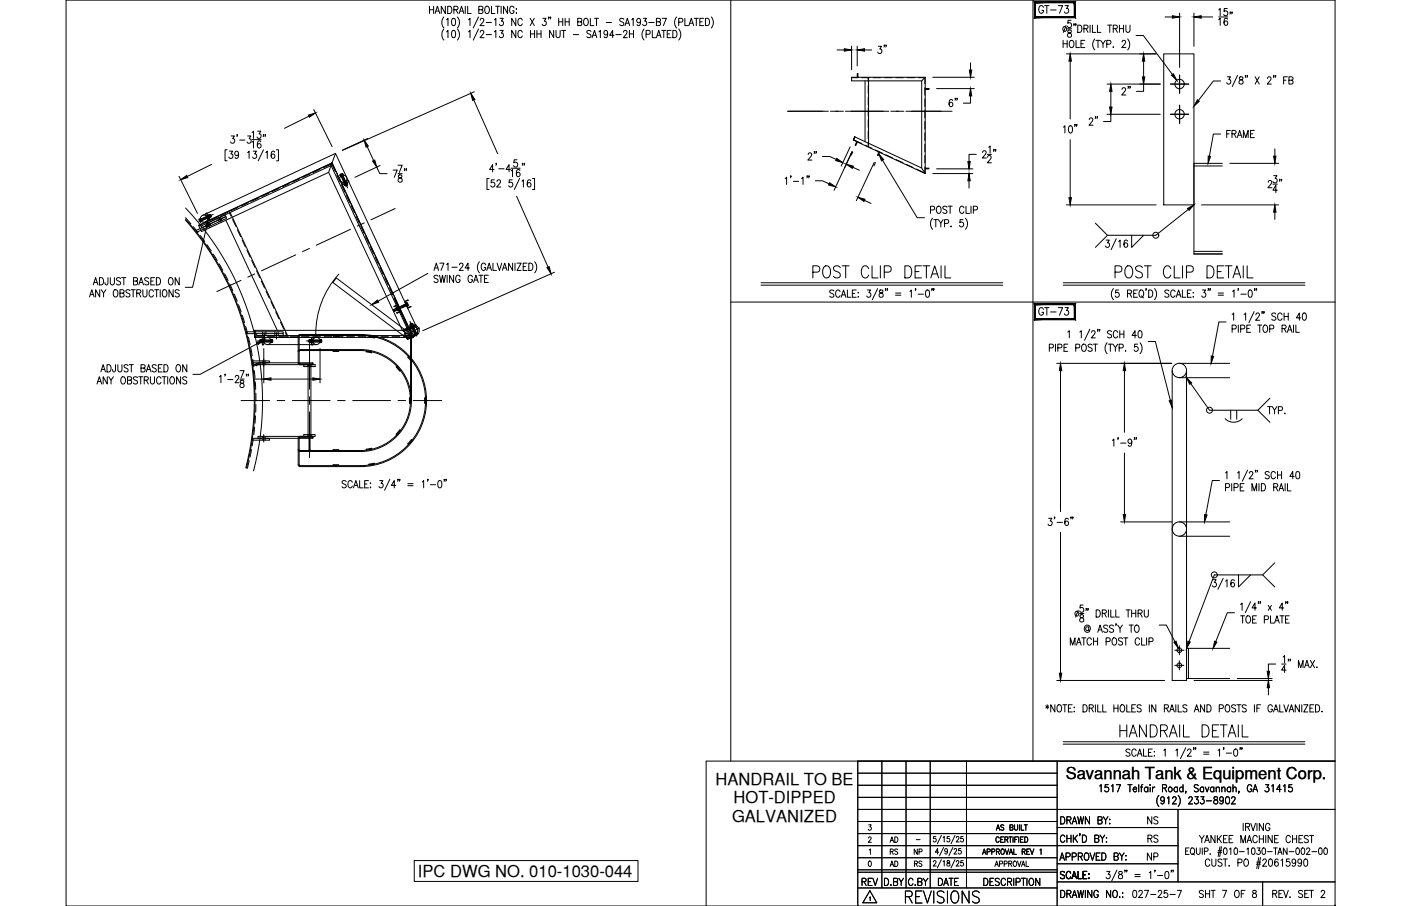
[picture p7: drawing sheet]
<svg xmlns="http://www.w3.org/2000/svg" width="432mm" height="279mm" viewBox="0 0 432 279" stroke-linecap="round" stroke-linejoin="round" font-family="sans-serif">
<defs><g id="words">
<g font-size="7.5">
<text x="344.3" y="228.6">HANDRAIL DETAIL</text>
<text x="278.3" y="279.8">REVISIONS</text>
</g>
<g font-size="7.1">
<text x="249.8" y="86.8">POST CLIP DETAIL</text>
<text x="342.9" y="86.8">POST CLIP DETAIL</text>
</g>
<g font-size="5.7">
<text x="319.3" y="5.3">GT-73</text>
<text x="269.5" y="17.6">3&quot;</text>
<text x="296.3" y="34.2" transform="rotate(-90 296.3 34.2)">6&quot;</text>
<text x="349.6" y="30.7" transform="rotate(-90 349.6 30.7)">2&quot;</text>
<text x="339.4" y="39.9" transform="rotate(-90 339.4 39.9)">2&quot;</text>
<text x="377.1" y="43.7">FRAME</text>
<text x="248" y="50.4">2&quot;</text>
<text x="319.3" y="98.4">GT-73</text>
<text x="352.8" y="255.4">NS</text>
<text x="264.9" y="274.5">REV</text>
<text x="288.2" y="274.5">DATE</text>
</g>
<g font-size="5.3">
<text x="352.8" y="261.1">RS</text>
<text x="352.8" y="266.3">NP</text>
<text x="348.2" y="278">027-25-7</text>
<text x="368.7" y="278">SHT 7 OF 8</text>
</g>
<g font-size="5.1">
<text x="220.5" y="242.1">HANDRAIL TO BE</text>
<text x="328.5" y="240.3">Savannah Tank &amp; Equipment Corp.</text>
<text x="226.1" y="247.8">HOT-DIPPED</text>
<text x="225.6" y="253.3">GALVANIZED</text>
<text x="128.8" y="270.5">IPC DWG NO. 010-1030-044</text>
</g>
<g font-size="4.9">
<text x="273.4" y="261.1">AD</text>
<text x="273.4" y="268.5">AD</text>
<text x="280.8" y="268.5">RS</text>
</g>
<g font-size="4.4">
<text x="273.4" y="264.6">RS</text>
<text x="280.8" y="264.6">NP</text>
</g>
<text font-size="2.6" x="281.5" y="260">-</text>
</g></defs>
<!-- layer: 0 -->
<g fill="none" stroke="#000" stroke-width=".31">
<path d="M20.4 0h391.1v279.4h-391.1zM225.2 0v234.7M318.4 0v234.7M225.2 93.2h186.3M264.4 238.4h61.4M264.4 234.7v44.7M271.8 234.7v39.1M279.3 234.7v39.1M286.7 234.7v39.1M297.9 234.7v39.1M325.8 234.7v44.7M411.5 234.7h-193.9v44.7"/>
<path d="M264.4 242.2h61.4M264.4 245.9h61.4M264.4 253.3h61.4M264.4 257.1h61.4M264.4 249.6h147.1M325.8 255.2h37.3M363.1 249.6v22.4M264.4 264.5h61.4M264.4 260.8h98.7M264.4 269h61.4M264.4 268.2h61.4M264.4 273.8h61.4"/>
<path d="M325.8 272h85.7M325.8 266.4h37.3"/>
</g>
<!-- layer: TOE PLATE -->
<path d="M366.3 199.9v9.4M379 199.9h-13.3v9.4h13.3" fill="none" stroke="#000" stroke-width=".31"/>
<!-- layer: HANDRAIL -->
<g fill="none" stroke="#000" stroke-width=".31">
<path d="M102.3 50.2l24.4 52.3M102.3 50.2l-38.9 18.2M103.4 47.3l25.3 54.2M103.4 47.3l-41 19.1M103.4 47.3l-1.1 2.9M103.7 85.7l-1.1 1.4M78.5 101.9v2.2M82.4 106.3h15.1M82.4 104.1h15.1M361.3 114.3v95.5h4.4v-95.5M363.5 112.1h15.5M363.5 116.5h15.5"/>
<path d="M363.5 165.4h15.5M363.5 161h15.5"/>
<circle cx="105.8" cy="55.1" r="1.11"/>
<circle cx="62.9" cy="67.4" r="1.11"/>
<circle cx="82.4" cy="105.1" r="1.11"/>
<circle cx="97.5" cy="105.1" r="1.11"/>
<circle cx="127.6" cy="101.9" r="1.11"/>
<circle cx="363.5" cy="114.2" r="2.21"/>
<circle cx="363.5" cy="163.1" r="2.21"/>
<circle cx="363.5" cy="205.2" r=".73"/>
<circle cx="363.5" cy="200.5" r=".73"/>
</g>
<!-- layer: CENTER -->
<g fill="none" stroke="#000" stroke-width=".31">
<path d="M242.8 34.3h12.5M255.9 34.3h4M260.6 34.3h13.3M274.6 34.3h4M279.2 34.3h14.2M363.6 32.4v2.8h-2.9M363.6 23.1v2.8h-2.9M363.6 25.9h2.8h-2.8v2.8zM366.4 35.2h-2.8v2.9M105.1 53.5l2 4.5M63.9 68.4l.6 1.2M64.1 68.9l.6 1.3"/>
<path d="M65.7 66.1l-4.4 2.1M67.3 66.8l.6 1.3M67.6 67.3l.6 1.3M91.1 78.6l-10.5 4.9M95.4 76.6l-2.1 1M108 70.7l-10.5 4.9M112.2 68.7l-2.1 1M121.8 64.3l-7.4 3.5M74.3 86.5l-7.5 3.4M78.5 84.5l-2.1 1M125.8 93.7l-4.5 2.1M126.3 99.1l2.1 4.5"/>
<path d="M79 112l.1 .9M79.3 105.2h4.9M81.3 110.7v2.4M81.4 102.6v2M85.2 102.6v2M94.4 105.2h4.9M95.4 105.9v14.1M124.7 102.4l.2 .5-.4 .2M125.4 102.7l-.5 .2 .3 .5M129.3 101.2l-3.3 1.5M74.3 123.5h8.8M81.3 134v2.3"/>
<path d="M85.4 123.5h2.4M90.1 123.5h11.6M95.4 122.4v2.3M95.4 127v14.1M104.1 123.5h2.3M108.7 123.5h11.7M122.7 123.5h2.3M127.3 123.5h8.8M363.5 199.1v1.4h-1.4M363.5 203.8v1.4h-1.4M364.9 205.2h-1.4v1.4M364.9 200.5h-1.4v1.4"/>
</g>
<!-- layer: DIM -->
<g fill="none" stroke="#000" stroke-width=".31">
<path d="M258 15.4h2.2M262.5 14.2v7.3M264.2 14.2v6.1M266.4 15.4h2.3M299.1 19.4v2.2M327.7 12.4v2.3M327.7 13.5h1.2M328.5 7.9l-.8 2.1M328.7 16.6h27.6M328.9 12.4v2.3M329 8.9h1.3M329.2 9.4v.6a.89 .89 0 0 1 .9 .4 .89 .89 0 0 1 0 1 .72 .72 0 0 1-1.1-.5 .72 .72 0 0 1 .9-.8l.3-.5a.66 .66 0 0 0-1-.2z"/>
<path d="M329.8 18.9v17.8M329.9 12.6l.2-.2a1.13 1.13 0 0 1 .9 1.2 1.13 1.13 0 0 1-.9 1.1 1.41 1.41 0 0 1-.2-2.1zM330.1 6.3h-.9l-.1 .9a.69 .69 0 0 1 1 0 .69 .69 0 0 1-.1 1 .69 .69 0 0 1-1-.1M331.1 7.4h-.2h.2l-.2 .6M331.6 7.4h-.2h.2l-.2 .6M331.6 12.4v2.3h1.1M332.2 7.7a1.13 1.13 0 0 1 1.3 1.2 1.13 1.13 0 0 1-1.3 1.1zM333.2 13.5h.7M334.1 8.8l1.1-.1 .1-.7-1.2-.3v2.3M334.3 12.4h-1.1v2.3h1.1M334.7 8.8l.6 1.2M336 7.7v2.3"/>
<path d="M336.7 7.7v2.3h1.1M337.4 12a2.58 2.58 0 0 0 0 3.4M337.8 12.4h1.2M338.2 7.7v2.3h1.1M338.4 12.4v2.3M339.2 12.4l.8 1.1v1.2M340.7 12.4l-.7 1.1M341.1 13.6l1.1-.1 .2-.3-.2-.6-1.1-.2v2.3M341.4 7.7h1.3M342 7.7v2.3M343.1 8.8l1.1-.1 .2-.3-.2-.5-1.1-.2v2.3M343.1 14.5v.2z"/>
<path d="M343.7 8.8l.7 1.2M345 8.8h1.3M345 7.7v2.3M345.8 13l.4-.6h.4l.3 .5-.3 .7-.9 1.1h1.3M346.3 7.7v2.3M347 7.7v1.7l.6 .6 .6-.3 .1-2M347.6 12a2.58 2.58 0 0 1 0 3.4M350.1 10.9h2.3l9 12.1M352.5 18.9v4.8M359.1 5.2h2.2M363.6 4.1v16.7M368 4.1v10.2"/>
<path d="M370.2 5.2h3.6M375.6 3l.5-.4v2.2M375.6 6l.5-.4v2.2M375.6 5.2h2.8M378.2 2.6h-.9v1a.69 .69 0 0 1 1 0 .69 .69 0 0 1-.1 1 .69 .69 0 0 1-1-.2M378.3 5.9l-.5-.3a1.28 1.28 0 0 0 .1 2.2 .65 .65 0 0 0 .5-.9 .65 .65 0 0 0-1.1-.1v.3M379.2 3.8h-.1h.1l-.1 .5M379.8 3.8h-.2h.2l-.2 .5M95.2 35.8l-7.5 3.8M96.7 33.8l5.7 11.4M146 30.8l7.4 16.6M146.2 28.3l-40.7 18.1"/>
<path d="M287.5 23.8h12.8M288.6 27.3h11.7M299.1 29.6v2.2h-2.2M327.8 39.2l.4-.4v2.2M329.6 38.9l.4-.1a1.44 1.44 0 0 1 0 2.2h-.2a1.58 1.58 0 0 1-.2-2.1zM331.4 38.5h-.2h.2l-.2 .5M331.9 38.5h-.2h.2l-.2 .5M341.2 25.9h16.4M341.2 35.2h16.4M342.4 35.2v2.3h-2.3M342.4 28.2v4.8M352.5 25.9v2.3h-2.3"/>
<path d="M376.2 25h-2.2l-4.7 6M378.2 23.7h1l-.5 .8a.68 .68 0 0 1 .6 1.1 .68 .68 0 0 1-1.2-.1M381.4 23.3l-1.6 3.4M382.1 23.8v.6a.82 .82 0 0 1 .9 .5 .82 .82 0 0 1-.3 1 .73 .73 0 0 1-.9-.7 .73 .73 0 0 1 1-.7l.3-.5a.66 .66 0 0 0-1-.2zM384 23.4h-.2h.2l-.2 .5M384.5 23.4h-.2h.2l-.2 .5M386.8 23.7l1.3 2.2M388.1 23.7l-1.3 2.2M390.7 24.2l.3-.5 .6 .1 .1 .3-.2 .8-.9 1h1.2M392.6 23.4h-.1h.1l-.1 .5M393.2 23.4h-.2h.2l-.2 .5M395.6 24.7h.7"/>
<path d="M396.8 23.7h-1.2v2.2M397.3 24.7l1-.1 .1-.7-1.1-.2v2.2l1.1-.2 .1-.5-.4-.5M55.2 54.4l5.7 11.4M65.2 50.7l-7.5 3.7M70 46.2h-.6v3.4h.6M70.7 46.6h1l-.5 .9a.68 .68 0 0 1 .5 1 .68 .68 0 0 1-1.2-.1M71.2 41.9h1l-.5 .9a.68 .68 0 0 1 .6 1 .68 .68 0 0 1-1.2 0M73.2 41.6h-.2h.2l-.2 .5M73.5 47.4a.59 .59 0 0 1-.6 .6 .59 .59 0 0 1-.6-.7l.6-.7a1.23 1.23 0 0 1 .7 1.2 1.23 1.23 0 0 1-.8 1.1l-.4-.4M73.9 43.2h1.6M76.3 41.9h1l-.5 .9a.69 .69 0 0 1 .5 1 .69 .69 0 0 1-1.2 0M76.3 47.1l.5-.5v2.3"/>
<path d="M77.7 40.9l.4-.5v2.3M77.7 43.9l.4-.5v2.3M77.7 43.1h2.8M78 46.6h1l-.5 .9a.68 .68 0 0 1 .5 1 .68 .68 0 0 1-1.1-.1M79.4 40.4h1l-.6 .9a.67 .67 0 0 1 .6 1 .67 .67 0 0 1-1.2-.1M80.4 43.8l-.6-.4a1.28 1.28 0 0 0 .1 2.3 .65 .65 0 0 0 .6-1 .65 .65 0 0 0-1.1-.1l-.1 .3M81.2 46.2l-1.6 3.4M81.3 41.6h-.2h.2l-.2 .5M81.8 41.6h-.1h.1l-.1 .5M81.9 47.1l.5-.5v2.3M84.6 46.9l-.5-.3a1.3 1.3 0 0 0 .1 2.3 .65 .65 0 0 0 .5-1 .65 .65 0 0 0-1-.1l-.1 .3M85.2 46.2h.6v3.4h-.6"/>
<path d="M113.2 45.2l2 4.3M113.3 42.7l-7.8 3.6M116.1 51.5l1 2.1h2.2M117.2 51l-7.8 3.7M121.2 52.5h1.2l-.9 2.2M122.7 50.9h1.3l-.9 2.3M122.7 53.6h1.3M122.9 54v.7a.82 .82 0 0 1 .9 .4 .82 .82 0 0 1-.3 1.1 .73 .73 0 0 1-.9-.8 .73 .73 0 0 1 1-.6l.3-.5a.66 .66 0 0 0-1-.3zM124.8 52.1h-.2h.2l-.2 .6M125.3 52.1h-.2h.2l-.2 .6M150.7 55h-.6v3.4h.6M152.3 52.3h-1.4l.9-1.5v2.2"/>
<path d="M152.4 55.5h-1v.9a.7 .7 0 0 1 1 0 .7 .7 0 0 1-.1 1 .7 .7 0 0 1-1-.1M153 50.4h-.2h.2l-.2 .6M153.2 56l.3-.5h.4l.4 .4-.3 .7-.9 1.1h1.2M153.7 52h1.6M157.3 52.3h-1.3l.9-1.5v2.2M157.5 52.7l.5-.4v2.2M157.5 51.9h2.8M157.9 55.5h-.9l-.1 .9a.69 .69 0 0 1 1 0 .69 .69 0 0 1-.1 1 .69 .69 0 0 1-1-.1M159.4 49.3h-.9l-.1 .9a.7 .7 0 0 1 1 0 .7 .7 0 0 1-.1 1.1 .7 .7 0 0 1-1-.2M160.1 55l-1.6 3.4M160.2 52.6l-.5-.3a1.3 1.3 0 0 0 .1 2.2 .66 .66 0 0 0 .5-.9 .66 .66 0 0 0-1.1-.2v.3M160.9 55.9l.4-.4v2.2"/>
<path d="M161.1 50.4h-.1h.1l-.1 .6M161.7 50.4h-.2h.2l-.2 .6M163.6 55.8l-.6-.3a1.27 1.27 0 0 0 .1 2.2 .65 .65 0 0 0 .6-1 .65 .65 0 0 0-1.1-.1l-.1 .3M164.1 55h.7v3.4h-.7M242 55.1l.4-.5v2.3M243.8 54.3h-.2h.2l-.2 .5M244.5 55.9h1.6M247.1 55.1l.4-.5v2.3M248.9 54.3h-.2h.2l-.2 .5M249.4 54.3h-.2h.2l-.2 .5M251.3 55.8h2.2l2 .9M253.5 48.3h2.2l2 .9"/>
<path d="M262 45.3l-2.7 5.9M262.6 46.8l-5.5 11.9M262.6 46.8l-.5 1M262.8 46.9l-.5 1M262.8 51.6l2.1 .9M269.5 50.1l-5.6 11.8M269.8 50.1l-.5 1.1M272 49.4l10.7 17.7h2.2M287.5 53.5h12.3M288.6 52.1h11.2M298.7 55.8v2.2M300.9 47.6h-2.2v2.2"/>
<path d="M302.9 47l.3-.5 .6 .1 .1 .3-.2 .7-.9 1.1h1.2M304.3 47.6h1.3M304.4 48.5l.4-.5h.3l.4 .4-.3 .7-.9 1.1h1.3M304.7 45.4l.5-.4v2.2M306.4 46.2h-.2h.2l-.2 .5M306.9 46.2h-.2h.2l-.2 .5M329.8 43.1v17.9M376.2 41.3h-2.2l-1.3 6.9M379.1 50.4h15M390.9 56.2l.3-.5h.4l.4 .4-.3 .7-.9 1.1h1.2M392.3 56.8h1.4M392.6 54.2h1l-.6 .8a.68 .68 0 0 1 .6 1.1 .68 .68 0 0 1-1.2-.1"/>
<path d="M392.9 45.9v2.3M393.7 58.7h-1.4l.9-1.5v2.2M394.5 55.4h-.2h.2l-.2 .5M395 55.4h-.1h.1l-.1 .5M63.7 69.8l-4.3 18.8h-2.3M159.2 60.5l9.7 21.9M266.4 61.8l2.1 .9M286.8 64.7l1.1-.1 .1-.8-1.2-.2v2.2M287.4 67.3a2.57 2.57 0 0 0 0 3.4M287.8 67.7h1.3M288.4 67.7v2.3M289 63.7l.1-.1a1.13 1.13 0 0 1 1 1.1 1.13 1.13 0 0 1-1 1.1 1.39 1.39 0 0 1-.1-2.1z"/>
<path d="M289.2 67.7l.8 1.1v1.2M290.7 67.7l-.7 1.1M291.1 68.9l1.1-.1 .1-.9-1.2-.2v2.3M291.8 63.9l-.4-.3-.8 .3 .2 .5 .9 .5 .1 .3v.3l-.4 .3-.8-.3M292.2 63.6h1.3M292.8 63.6v2.2M293.1 69.7v.3zM296.8 67.7h-.9l-.1 1a.7 .7 0 0 1 1.1 0 .7 .7 0 0 1-.2 1 .7 .7 0 0 1-1-.2M297.1 64.1a.7 .7 0 0 0-.8-.5 .7 .7 0 0 0-.6 .8v.6a.7 .7 0 0 0 .6 .8 .7 .7 0 0 0 .8-.5M297.6 67.3a2.57 2.57 0 0 1 0 3.4M297.7 63.6v2.2h1.1M299.3 63.6v2.2"/>
<path d="M300 64.7l1.1-.1 .1-.8-1.2-.2v2.2M328.7 63.2h27.6M337.6 68.8l3.7 3.8M340.9 74h1l-.6 .9a.69 .69 0 0 1 .6 1 .69 .69 0 0 1-1.2 0M344 73.6l-1.6 3.4M344.8 74.5l.4-.5v2.3M347.5 74.4l-.6-.4a1.32 1.32 0 0 0 .1 2.3 .65 .65 0 0 0 .6-1 .65 .65 0 0 0-1.1-.1l-.1 .3M348.8 72.6v3.7l3.7-3.7M366.2 64.6l-10 8h-14.9l-3.7 3.7M370.3 63.2h23.8M392.9 65.4v2.2M27.6 91.6l.7-2.3 .7 2.3"/>
<path d="M27.8 90.8h.9M28.7 87.9l.8-2.3 .7 2.3M29 87.1h.9M30.6 85.6a1.13 1.13 0 0 1 1.4 1.1 1.13 1.13 0 0 1-1.4 1.2zM30.7 89.3v2.3l-1.2-2.3v2.3M31.2 89.3l.7 1.1v1.2M32.6 89.3l-.7 1.1M33.3 85.6l-.1 2.1-.3 .2-.3-.1-.2-.7M34 85.6v1.6l.5 .7 .7-.4 .1-1.9M35.3 89.5l.1-.2a1.14 1.14 0 0 1 1 1.2 1.14 1.14 0 0 1-1 1.1 1.45 1.45 0 0 1-.1-2.1zM37 90.4l1.1-.1 .1-.7-1.2-.3v2.3l1.2-.2v-.8l-.4-.2M37.2 85.9l-.5-.3-.8 .3 .2 .6 .9 .4 .2 .6-.5 .4-.8-.4"/>
<path d="M37.5 85.6h1.3M38.2 85.6v2.3M40 89.7l-.4-.4-.8 .4 .2 .5 .9 .4 .1 .4v.3l-.4 .3-.8-.3M40.4 89.3h1.3M41 89.3v2.3M41.1 86.7l1.1-.1 .2-.3-.2-.6-1.1-.1v2.3l1.2-.2v-.8l-.3-.2M42.1 90.4l1.1-.1 .2-.3-.2-.5-1.1-.2v2.3M42.8 87.9l.7-2.3 .7 2.3M42.8 90.4l.6 1.2M43 87.1h.9M44 89.3v1.7l.6 .6 .6-.3 .1-2M45.8 85.9l-.4-.3-.8 .3 .2 .6 1 .5v.5l-.4 .4-.8-.4"/>
<path d="M46.5 86.7h.7M47.3 89.9a.7 .7 0 0 0-.9-.5 .7 .7 0 0 0-.5 .8v.5a.7 .7 0 0 0 .5 .9 .7 .7 0 0 0 .9-.5M47.6 85.6h-1.1v2.3h1.1M47.6 89.3h1.3M48.2 85.6a1.13 1.13 0 0 1 1.3 1.1 1.13 1.13 0 0 1-1.3 1.2zM48.3 89.3v2.3M49.4 89.3v2.3M50.4 89.5l.1-.2a1.14 1.14 0 0 1 1 1.2 1.14 1.14 0 0 1-1 1.1 1.45 1.45 0 0 1-.1-2.1zM52.3 85.7l.2-.1a1.14 1.14 0 0 1 .9 1.1 1.14 1.14 0 0 1-.9 1.2 1.43 1.43 0 0 1-.2-2.2zM53.4 89.3v2.3l-1.3-2.3v2.3M55.2 85.6v2.3l-1.2-2.3v2.3M55.2 89.7l-.4-.4-.8 .4 .2 .5 .9 .4 .1 .7-.4 .3-.8-.3"/>
<path d="M131.9 84.3l-15.4 8.6M133.8 83.4l.7-2.2 .7 2.2M134 82.6h.9M135 85.2l-.4-.3-.8 .3 .1 .5 1 .6 .1 .5a.74 .74 0 0 1-1.2 0M135.5 84.9l.4 2.2 .5-2.2 .4 2.2 .5-2.2M135.6 81.2h1.2l-.9 2.2M137.6 81.6l.5-.4v2.2M137.8 84.9v2.2M139.3 82.4h1.6M139.8 84.9v2.2l-1.2-2.2v2.2M141.6 81.7l.4-.5 .5 .1 .2 .3-.3 .7-.9 1.1h1.3M141.8 85.4a.7 .7 0 0 0-.8-.5 .7 .7 0 0 0-.6 .8v.6a.7 .7 0 0 0 .7 .8 .7 .7 0 0 0 .7-.8h-.4"/>
<path d="M144.7 82.6h-1.4l1-1.4v2.2M145.6 85.4a.7 .7 0 0 0-.8-.5 .7 .7 0 0 0-.5 .8v.6a.7 .7 0 0 0 .6 .8 .7 .7 0 0 0 .7-.8h-.4M146 87.1l.7-2.2 .7 2.2M146.2 86.4h1M147.6 84.9h1.3M147.8 80.7a2.64 2.64 0 0 0 0 3.4M148.2 84.9v2.2M149.3 85.9h.7M149.7 81.7a.7 .7 0 0 0-.9-.5 .7 .7 0 0 0-.5 .8v.5a.7 .7 0 0 0 .7 .9 .7 .7 0 0 0 .7-.9h-.5M150 83.4l.8-2.2 .7 2.2M150.3 82.6h.9M150.5 84.9h-1.2v2.2h1.2"/>
<path d="M151.9 81.2v2.2h1.1M153.2 81.2l.7 2.2 .7-2.2M154.8 83.4l.8-2.2 .7 2.2M155.1 82.6h.9M158 81.2v2.2l-1.3-2.2v2.2M158.7 81.2v2.2M159.4 81.2h1.2l-1.2 2.2h1.2M161.2 82.2h.8M162.4 81.2h-1.2v2.2h1.2M163 81.2a1.13 1.13 0 0 1 1.3 1.1 1.13 1.13 0 0 1-1.3 1.1zM164.8 80.7a2.57 2.57 0 0 1 0 3.4M170.9 83.9l-40.6 18.1"/>
<path d="M234.5 87.9h74.6M234.5 87.2h74.6M257 89.7l-.4-.3-.9 .3 .2 .6 1 .5 .1 .6-.4 .3-.9-.3M258.9 90a.7 .7 0 0 0-.8-.6 .7 .7 0 0 0-.5 .9v.5a.7 .7 0 0 0 .5 .9 .7 .7 0 0 0 .8-.6M259.3 91.7l.7-2.3 .7 2.3M259.5 90.9h.9M261.2 89.4v2.3h1.1M262.7 90.5h.7M263.9 89.4h-1.2v2.3h1.2M264.5 90.2v.2zM264.5 91.5v.2zM267.3 89.4h1l-.5 .9a.68 .68 0 0 1 .5 1 .68 .68 0 0 1-1.2-.1"/>
<path d="M270.5 89l-1.6 3.4M271.1 89.5v.7a.91 .91 0 0 1 .9 .4 .91 .91 0 0 1 0 1 .73 .73 0 0 1-1.1-.5 .73 .73 0 0 1 .9-.8l.3-.6a.66 .66 0 0 0-1-.2zM273 89.1h-.2h.2l-.2 .5M273.6 89.1h-.2h.2l-.2 .5M276 90.4h1.6M276 91h1.6M280.4 89.9l.5-.5v2.3M282.3 89.1h-.2h.2l-.2 .5M283 90.7h1.6M285.5 89.5l.5-.1a1.44 1.44 0 0 1 0 2.3h-.2a1.64 1.64 0 0 1-.3-2.2zM287.3 89.1h-.2h.2l-.2 .5M287.9 89.1h-.2h.2l-.2 .5"/>
<path d="M327.7 87.9h74.5M327.7 87.2h74.5M343.2 89a2.57 2.57 0 0 0 0 3.4M344.8 89.4h-.9l-.1 1a.7 .7 0 0 1 1 0 .7 .7 0 0 1-.1 1 .7 .7 0 0 1-1-.2M347.5 90.5l1.1-.1 .2-.3-.2-.6-1.1-.1v2.3M348.1 90.5l.7 1.2M349.4 90.5h.7M350.6 89.4h-1.2v2.3h1.2M351.4 89.5l.2-.1a1.14 1.14 0 0 1 .9 1.2 1.14 1.14 0 0 1-.9 1.1 1.45 1.45 0 0 1-.2-2.2zM351.9 91.2l.5 .7M353.3 89.1h-.2h.2l-.2 .5M354 89.4a1.13 1.13 0 0 1 1.3 1.2 1.13 1.13 0 0 1-1.3 1.1z"/>
<path d="M355.8 89a2.57 2.57 0 0 1 0 3.4M360.3 89.7l-.5-.3-.8 .3 .2 .6 1 .5 .1 .6-.5 .3-.8-.3M362.2 90a.7 .7 0 0 0-.9-.6 .7 .7 0 0 0-.5 .9v.5a.7 .7 0 0 0 .5 .9 .7 .7 0 0 0 .9-.6M362.5 91.7l.8-2.3 .7 2.3M362.8 90.9h.9M364.4 89.4v2.3h1.1M366 90.5h.7M367.1 89.4h-1.1v2.3h1.1M367.8 90.2v.2zM367.8 91.5v.2zM370.6 89.4h1l-.6 .9a.69 .69 0 0 1 .6 1 .69 .69 0 0 1-1.2-.1M372.5 89.1h-.2h.2l-.2 .5"/>
<path d="M373 89.1h-.1h.1l-.1 .5M375.5 90.4h1.6M375.5 91h1.6M377.9 99.3h-2.2l-2 10.6M379.8 97l.4-.5v2.3M379.9 89.9l.4-.5v2.3M381.7 89.1h-.2h.2l-.2 .5M382.4 90.7h1.7M383.5 97l.4-.5v2.3M385 89.5l.4-.1a1.44 1.44 0 0 1 0 2.3h-.2a1.58 1.58 0 0 1-.2-2.2zM386.5 96.1l-1.6 3.4M386.8 89.1h-.2h.2l-.2 .5"/>
<path d="M387.1 97.1l.4-.6h.3l.4 .5-.3 .7-.9 1.1h1.3M387.3 89.1h-.2h.2l-.2 .5M389.1 96.2h-.2h.2l-.2 .6M389.6 96.2h-.2h.2l-.2 .6M393.2 96.9a.67 .67 0 0 0-.7-.4 .67 .67 0 0 0-.5 .6l1.2 1v.3l-.4 .4-.8-.4M395.1 97.1a.7 .7 0 0 0-.8-.6 .7 .7 0 0 0-.5 .9v.5a.7 .7 0 0 0 .5 .9 .7 .7 0 0 0 .8-.6M395.8 96.5v2.3M395.8 97.6h1.2M397 96.5v2.3M400.9 98h-1.3l.9-1.5v2.3M401.7 96.6l.4-.1a1.41 1.41 0 0 1 0 2.3h-.2a1.6 1.6 0 0 1-.2-2.2zM29.9 118.4l.7-2.2 .7 2.2"/>
<path d="M30.2 117.7h.9M31.1 114.7l.7-2.2 .7 2.2M31.3 113.9h.9M33 112.5a1.13 1.13 0 0 1 1.3 1.1 1.13 1.13 0 0 1-1.3 1.1zM33.1 116.2v2.2l-1.3-2.2v2.2M33.5 116.2l.7 1v1.2M35 116.2l-.8 1M35.6 112.5l-.2 2.1h-.5l-.2-.7M36.3 112.5v1.5l.6 .7a.64 .64 0 0 0 .7-.7v-1.5M37.6 116.3l.2-.1a1.14 1.14 0 0 1 .9 1.1 1.14 1.14 0 0 1-.9 1.1 1.46 1.46 0 0 1-.2-2.1zM39.3 117.2l1.1-.1 .2-.3-.2-.5-1.1-.1v2.2l1.1-.1 .2-.6-.5-.5M39.5 112.8l-.5-.3-.8 .3 .2 .5 1 .5 .1 .6a.72 .72 0 0 1-1.3 0"/>
<path d="M39.8 112.5h1.3M40.5 112.5v2.2M42.4 116.5l-.5-.3-.8 .3 .2 .5 .9 .5 .2 .6a.74 .74 0 0 1-1.3 0M42.7 116.2h1.3M43.4 116.2v2.2M43.5 113.5l1.1-.1v-.7l-1.1-.2v2.2l1.1-.1 .1-.7-.4-.4M44.5 117.2l1.1-.1v-.7l-1.1-.2v2.2M45.1 114.7l.7-2.2 .7 2.2M45.1 117.2l.6 1.2M45.4 113.9h.9M46.4 116.2v1.6l.5 .6 .6-.3 .1-1.9M48.2 112.8l-.5-.3-.8 .3 .2 .5 1 .5 .1 .6a.74 .74 0 0 1-1.3 0"/>
<path d="M48.8 113.5h.7M49.6 116.7a.7 .7 0 0 0-.8-.5 .7 .7 0 0 0-.5 .8v.6a.7 .7 0 0 0 .5 .8 .7 .7 0 0 0 .8-.5M50 112.5h-1.2v2.2h1.2M50 116.2h1.2M50.5 112.5a1.13 1.13 0 0 1 1.3 1.1 1.13 1.13 0 0 1-1.3 1.1zM50.6 116.2v2.2M51.7 116.2v2.2M52.7 116.3l.2-.1a1.14 1.14 0 0 1 .9 1.1 1.14 1.14 0 0 1-.9 1.1 1.44 1.44 0 0 1-.2-2.1zM54.6 112.6l.2-.1a1.14 1.14 0 0 1 .9 1.1 1.14 1.14 0 0 1-.9 1.1 1.44 1.44 0 0 1-.2-2.1zM55.7 116.2v2.2l-1.3-2.2v2.2M57.6 112.5v2.2l-1.3-2.2v2.2M57.6 116.5l-.5-.3-.8 .3 .2 .5 .9 .5 .2 .6a.74 .74 0 0 1-1.3 0"/>
<path d="M67.6 116.2l.5-.4v2.2M69.4 115.5h-.1h.1l-.1 .5M70.2 117.1h1.6M72.5 116.3l.4-.5 .5 .1 .2 .3-.3 .7-.9 1.1h1.3M74 114.3h1.2l-.9 2.2M74 116.9h1.2M74.1 117.4v.6a.89 .89 0 0 1 1 .4 .89 .89 0 0 1 0 1 .72 .72 0 0 1-1.2-.5 .72 .72 0 0 1 1-.8l.2-.5a.64 .64 0 0 0-1-.2zM76.1 115.5h-.2h.2l-.2 .5M76.6 115.5h-.2h.2l-.2 .5M78.4 116.9h2.9M79.4 105.9l-17.7 9.5h-2.3M81.3 107.5v10.6"/>
<path d="M83.5 116.9h12.9M98.6 107.5v10.6M323.4 107.3l1.1-.1 .1-.9-1.2-.2v2.3M325.3 106.1v2.3M325.7 112.1h35.5M326 107.3l1.1-.1 .2-.3-.2-.7-1.1-.1v2.3M326.9 114.3v43.5M327.9 107.2h.8M329.1 102.4l.5-.4v2.2M329.1 106.1h-1.2v2.3h1.2M331.6 107.3l1-.1 .2-.3-.2-.7-1-.1v2.3M332.8 102.4l.5-.4v2.2"/>
<path d="M333.7 106.2l.2-.1a1.13 1.13 0 0 1 .9 1.1 1.13 1.13 0 0 1-.9 1.2 1.41 1.41 0 0 1-.2-2.2zM335.9 101.5l-1.6 3.4M336.4 102.5l.4-.5h.4l.3 .4-.3 .7-.9 1.1h1.3M336.6 106.4l-.4-.3-.9 .3 .2 .6 1.1 .7v.3l-.4 .4-.9-.4M337 106.1h1.2M337.6 106.1v2.3M338.4 101.6h-.2h.2l-.2 .6M339 101.6h-.2h.2l-.2 .6M341.2 105.7a2.55 2.55 0 0 0 0 3.4M341.6 106.1h1.3M342.2 106.1v2.3M342.6 102.3l-.5-.3-.8 .3 .2 .5 1 .6-.1 .7-.6 .1-.5-.3"/>
<path d="M343 106.1l.8 1.1v1.2M344.5 102.5a.7 .7 0 0 0-.9-.5 .7 .7 0 0 0-.5 .8v.6a.7 .7 0 0 0 .5 .8 .7 .7 0 0 0 .9-.5M344.5 106.1l-.7 1.1M344.9 107.3l1.1-.1 .2-.3-.2-.7-1.1-.1v2.3M345.1 102v2.2M345.1 103h1.3M346.4 102v2.2M346.6 114.3v19M346.9 108.1v.3zM350.3 103.5h-1.4l.9-1.5v2.2M350.6 106.1h-.9l-.1 1a.7 .7 0 0 1 1.1 0 .7 .7 0 0 1-.1 1 .7 .7 0 0 1-1.1-.2M351 102.1l.5-.1a1.38 1.38 0 0 1 0 2.2h-.2a1.58 1.58 0 0 1-.3-2.1z"/>
<path d="M351.4 105.7a2.55 2.55 0 0 1 0 3.4M353.9 105.3h2.2l4.6 18.2M367 118.3l5.8 8.2h14.9M379.8 101.4l1.1-.1 .1-.3-.1-.6-1.1-.2v2.3M381.7 100.2v2.3M382.4 101.4l1.1-.1 .1-.3-.1-.6-1.1-.2v2.3M384.3 101.3h.7M385.4 100.2h-1.1v2.3h1.1M387.6 100.2h1.3M388.3 100.2v2.3M389.6 100.4l.2-.2a1.14 1.14 0 0 1 .9 1.2 1.14 1.14 0 0 1-.9 1.1 1.43 1.43 0 0 1-.2-2.1zM391.3 101.4l1.1-.1 .2-.3-.2-.6-1.1-.2v2.3"/>
<path d="M395.1 101.3l1.1-.1 .2-.3-.2-.5-1.1-.2v2.3M395.8 101.3l.6 1.2M396.8 102.5l.7-2.3 .7 2.3M397 101.7h.9M398.7 100.2v2.3M399.4 100.2v2.3h1.1M342.8 135.8l.5-.4v2.2M344.7 135.1h-.2h.2l-.2 .5M345.4 136.7h1.6M346.6 139.7v19M348.8 136.1a.6 .6 0 0 1-.8 .5 .6 .6 0 0 1-.2-.9 .6 .6 0 0 1 .9 0l.1 .4a1.08 1.08 0 0 1-.7 1.5l-.4-.3M349.7 135.1h-.2h.2l-.2 .5"/>
<path d="M350.3 135.1h-.2h.2l-.2 .5M377.6 129.1a3.7 3.7 0 0 0 5.3 0M379.3 126.5v2.8M381.2 126.5v2.8M387.7 126.5l3.7 3.7M390.7 125.4h1.2M391.3 125.4v2.2M391.4 122.8l-3.7 3.7M392.1 125.4l.7 1.1v1.1M393.6 125.4l-.8 1.1M394 126.6l1.1-.1 .2-.3-.2-.7-1.1-.1v2.2M395.9 127.5h.2z"/>
<path d="M106.7 148.5l-.5-.3-.8 .3 .2 .6 .9 .4 .2 .6a.74 .74 0 0 1-1.3 0M108.6 148.7a.7 .7 0 0 0-.9-.5 .7 .7 0 0 0-.5 .9v.5a.7 .7 0 0 0 .5 .8 .7 .7 0 0 0 .9-.5M108.9 150.5l.8-2.3 .7 2.3M109.2 149.7h.9M110.8 148.2v2.3h1.1M112.4 149.3h.7M113.6 148.2h-1.2v2.3h1.2M114.2 148.9v.3zM114.2 150.2v.3zM117 148.2h1l-.5 .9a.68 .68 0 0 1 .5 1 .68 .68 0 0 1-1.2-.1M120.2 147.8l-1.7 3.4M122 149.7h-1.4l.9-1.5v2.3"/>
<path d="M122.7 147.9h-.2h.2l-.2 .5M123.3 147.9h-.2h.2l-.2 .5M125.7 149.2h1.6M125.7 149.8h1.6M130.1 148.6l.5-.4v2.3M131.9 147.9h-.2h.2l-.2 .5M132.7 149.5h1.6M135.2 148.3l.4-.1a1.3 1.3 0 0 1-.1 2.3 1.59 1.59 0 0 1-.3-2.2zM137 147.9h-.2h.2l-.2 .5M137.5 147.9h-.1h.1l-.1 .5M323.2 159.8h1l-.5 .9a.68 .68 0 0 1 .5 1 .68 .68 0 0 1-1.2-.1M325.1 159.5h-.2h.2l-.2 .5"/>
<path d="M330.2 159.5h-.2h.2l-.2 .5M330.7 159.5h-.2h.2l-.2 .5M375.9 148.2h-2.3l-2 10.6M377.7 145.8l.5-.4v2.3M377.7 150.3l1.1-.1 .1-.8-1.2-.3v2.3M379.6 149.1v2.3M380.3 150.3l1.1-.1 .1-.8-1.2-.3v2.3M381.4 145.8l.5-.4v2.3M382.2 150.2h.8M383.4 149.1h-1.2v2.3h1.2M384.5 145l-1.6 3.4M385 145.9l.4-.5 .6 .1 .1 .3-.2 .8-.9 1.1h1.2"/>
<path d="M385.9 151.4v-2.3l.7 2.3 .7-2.3v2.3M387 145.1h-.1h.1l-.1 .5M387.6 145.1h-.2h.2l-.2 .5M388 149.1v2.3M388.8 149.1a1.13 1.13 0 0 1 1.2 1.2 1.13 1.13 0 0 1-1.2 1.1zM391.2 145.7l-.4-.3-.9 .3 .2 .6 1 .5 .1 .5-.4 .4-.9-.4M392.6 150.2l1-.1 .1-.7-1.1-.3v2.3M393.1 145.9a.7 .7 0 0 0-.8-.5 .7 .7 0 0 0-.5 .9v.5a.7 .7 0 0 0 .5 .9 .7 .7 0 0 0 .8-.6M393.2 150.2l.6 1.2M393.7 145.4v2.3M393.7 146.5h1.3M394.2 151.4l.7-2.3 .7 2.3"/>
<path d="M394.5 150.6h.9M395 145.4v2.3M396.1 149.1v2.3M396.8 149.1v2.3h1.1M398.9 146.9h-1.4l.9-1.5v2.3M399.6 145.5l.5-.1a1.44 1.44 0 0 1 0 2.3h-.2a1.64 1.64 0 0 1-.3-2.2zM325.8 161.1h1.6M326.9 164.1v43.5M329.3 160.1l-.6-.3a1.29 1.29 0 0 0 .1 2.3 .65 .65 0 0 0 .6-1 .65 .65 0 0 0-1.1-.1l-.1 .3M345.4 161h15.8M373.8 178.8h1l-.5 .8a.67 .67 0 0 1 .5 1.1 .67 .67 0 0 1-1.1-.1M377 178.4l-1.6 3.4"/>
<path d="M377.7 179.2l.5-.4v2.2M380.4 179.1l-.5-.3a1.29 1.29 0 0 0 .1 2.2 .65 .65 0 0 0 .5-.9 .65 .65 0 0 0-1.1-.1l-.1 .3M381.7 177.3v3.7l3.7-3.7M392.9 173.6l-3.7 3.7M329.9 198.9v-2.2l.7 2.2 .7-2.2v2.2M331.8 198.9l.7-2.2 .7 2.2M332 198.2h1M332.3 188.2l-.8 2.1M332.8 189.2h1.2M333 189.7v.6a.82 .82 0 0 1 .9 .5 .82 .82 0 0 1-.3 1 .73 .73 0 0 1-.9-.7 .73 .73 0 0 1 1-.7l.2-.5a.66 .66 0 0 0-.9-.2zM333.4 196.7h1.3M333.9 186.6h-.9l-.1 1a.69 .69 0 0 1 1 0 .69 .69 0 0 1-.1 1 .69 .69 0 0 1-1-.2"/>
<path d="M334 196.7v2.2M334.9 187.8h-.2h.2l-.2 .5M335.4 187.8h-.2h.2l-.2 .5M335.5 193.6l-.2-.3a.57 .57 0 0 0-.7 .6 .57 .57 0 0 0 .8 .5l.1-.3M335.5 193.3l.1 1.2a.95 .95 0 0 0 .3-1.3 .95 .95 0 0 0-1.3-.4 .95 .95 0 0 0-.4 1.2 .93 .93 0 0 0 .6 .9 .93 .93 0 0 0 1-.2M336.4 197.2a.7 .7 0 0 0-.9-.5 .7 .7 0 0 0-.5 .8v.6a.7 .7 0 0 0 .5 .8 .7 .7 0 0 0 .9-.5M337 196.7v2.2M337 197.8h1.3M337.8 188.1a1.13 1.13 0 0 1 1.3 1.1 1.13 1.13 0 0 1-1.3 1.1zM338.3 196.7v2.2M338.3 195l.7-2.2 .8 2.2M338.6 194.2h.9"/>
<path d="M339.7 189.1l1.1-.1 .1-.7-1.2-.2v2.2M340.4 189.1l.6 1.2M340.9 197.9l1.1-.1 .1-.9-1.2-.2v2.2M341.4 193.1l-.4-.3-.9 .3 .2 .5 .9 .4 .2 .7a.74 .74 0 0 1-1.3 0M341.6 188.1v2.2M342.3 188.1v2.2h1.2M343.1 196.8l.2-.1a1.14 1.14 0 0 1 .9 1.1 1.14 1.14 0 0 1-.9 1.1 1.46 1.46 0 0 1-.2-2.1zM343.2 193.1l-.4-.3-.9 .3 .2 .5 1 .5 .1 .6a.74 .74 0 0 1-1.3 0M343.9 188.1v2.2h1.1M344 192.4h-.1h.1l-.1 .6M344.5 192.8l.7 1v1.2M345.9 192.8l-.7 1"/>
<path d="M346 197l-.5-.3-.8 .3 .2 .5 1 .6 .1 .5a.72 .72 0 0 1-1.3 0M346.3 196.7h1.3M347 196.7v2.2M347.1 188.1h1.2M347.7 188.1v2.2M348 192.8h1.3M348.6 192.8v2.2M348.8 189.1h1.3M348.8 188.1v2.2M350 192.9l.2-.1a1.14 1.14 0 0 1 .9 1.1 1.14 1.14 0 0 1-.9 1.1 1.42 1.42 0 0 1-.2-2.1zM350.1 188.1v2.2M350.8 189.1l1.1-.1 .1-.3-.1-.5-1.1-.1v2.2"/>
<path d="M351.2 197.2a.7 .7 0 0 0-.8-.5 .7 .7 0 0 0-.5 .8v.6a.7 .7 0 0 0 .5 .8 .7 .7 0 0 0 .8-.5M351.4 189.1l.6 1.2M351.9 196.7v2.2h1M352.7 188.1v1.6a.62 .62 0 0 0 .6 .6 .62 .62 0 0 0 .6-.6v-1.6M353.4 196.7v2.2M354.1 197.9l1.1-.1 .1-.9-1.2-.2v2.2M357.3 192.8h2.2l2.6 5.1M380.5 189h-2.2l-3.6 8.9M382.4 186.4l.4-.4v2.2M382.4 189.9h1.2M383 189.9v2.3M384.3 190l.2-.1a1.14 1.14 0 0 1 1 1.1 1.14 1.14 0 0 1-1 1.2 1.43 1.43 0 0 1-.2-2.2z"/>
<path d="M385.4 185.5l-1.6 3.5M386.1 191h.7M387.2 187.5h-1.3l.9-1.5v2.2M387.2 189.9h-1.1v2.3h1.1M388 185.7h-.2h.2l-.2 .5M388.5 185.7h-.2h.2l-.2 .5M389.7 191.1l1.1-.1 .1-.4-.1-.6-1.1-.1v2.3M390.9 186.7l1 1.5M391.6 189.9v2.3h1.1M391.9 186.7l-1 1.5M392.9 192.2l.7-2.3 .7 2.3M392.9 181l-3.7-3.7h-14.9l-7.8 20.5"/>
<path d="M393.1 191.4h.9M394.5 189.9h1.3M395.1 189.9v2.3M395.7 187.5h-1.4l.9-1.5v2.2M396.2 191h.7M396.4 185.7h-.2h.2l-.2 .5M396.9 185.7h-.2h.2l-.2 .5M397.4 189.9h-1.2v2.3h1.2M322.3 217.7l.9 .6M322.8 217.3v1.3M323.2 217.7l-.9 .6M325.1 217.3v2.3l-1.2-2.3v2.3"/>
<path d="M325.7 209.8h33.2M326.1 217.4l.2-.1a1.13 1.13 0 0 1 .9 1.2 1.13 1.13 0 0 1-.9 1.1 1.41 1.41 0 0 1-.2-2.2zM327.6 217.3h1.2M328.2 217.3v2.3M329.3 218.4h.7M330.5 217.3h-1.2v2.3h1.2M331.1 218.1v.2zM331.1 219.4v.2zM333.8 217.3a1.13 1.13 0 0 1 1.3 1.2 1.13 1.13 0 0 1-1.3 1.1zM335.7 218.4l1.1-.1 .1-.7-1.2-.3v2.3M336.3 218.4l.7 1.2M337.6 217.3v2.3"/>
<path d="M338.3 217.3v2.3h1.1M339.9 217.3v2.3h1.1M343.3 218.4h1.3M343.3 217.3v2.3M344.6 217.3v2.3M345.6 217.4l.2-.1a1.13 1.13 0 0 1 .9 1.2 1.13 1.13 0 0 1-.9 1.1 1.41 1.41 0 0 1-.2-2.2zM347.3 217.3v2.3h1.1M348.8 218.4h.7M350 217.3h-1.2v2.3h1.2M351.7 217.7l-.4-.4-.8 .4 .1 .5 .9 .4 .2 .3v.3l-.4 .4-.8-.4M354.2 217.3v2.3M356.2 217.3v2.3l-1.2-2.3v2.3"/>
<path d="M358.9 218.4l1.1-.1v-.7l-1.1-.3v2.3M359.5 218.4l.6 1.2M360.5 219.6l.7-2.3 .8 2.3M360.8 218.8h.9M362.4 217.3v2.3M363.1 217.3v2.3h1.1M365.8 217.7l-.4-.4-.8 .4 .1 .5 1 .4 .1 .3v.3l-.4 .4-.8-.4M368 209.8h24.1M368.1 219.6l.7-2.3 .7 2.3M368.4 218.8h.9M371.3 217.3v2.3l-1.3-2.3v2.3M372 217.3a1.13 1.13 0 0 1 1.3 1.2 1.13 1.13 0 0 1-1.3 1.1z"/>
<path d="M375.8 218.5l1.1-.1 .1-.3-.1-.7-1.1-.1v2.3M378 217.4l.1-.1a1.13 1.13 0 0 1 1 1.2 1.13 1.13 0 0 1-1 1.1 1.41 1.41 0 0 1-.1-2.2zM380.9 217.7l-.5-.4-.8 .4 .1 .4 1.2 .8v.3l-.5 .4-.8-.4M381.2 217.3h1.3M381.3 209.3h10.8M381.8 217.3v2.3M384.1 217.7l-.5-.4-.6 .1-.1 .7 1 .5 .2 .6-.5 .4-.8-.4M386.6 217.3v2.3M387.4 218.4h.7M388.5 217.3h-1.1v2.3M390.9 212.1v2.2M392.2 217.9a.7 .7 0 0 0-.9-.6 .7 .7 0 0 0-.5 .9v.5a.7 .7 0 0 0 .7 .9 .7 .7 0 0 0 .7-.9h-.5"/>
<path d="M392.5 219.6l.7-2.3 .8 2.3M392.8 218.8h.9M393.1 204.8h-2.2v2.2M394.4 217.3v2.3h1.1M395 204.8h1.4M395.5 202.6l.4-.4v2.2M395.7 217.3l.7 2.3 .7-2.3M396.4 206.7h-1.4l.9-1.5v2.2M397.2 203.3h-.2h.2l-.2 .6M397.3 219.6l.7-2.3 .8 2.3M397.6 218.8h.9M397.7 203.3h-.1h.1l-.1 .6"/>
<path d="M400.2 205.9v-2.2l.7 2.2 .7-2.2v2.2M400.5 217.3v2.3l-1.3-2.3v2.3M401.2 217.3v2.3M401.8 217.3h1.3l-1.3 2.3h1.3M402.1 205.9l.7-2.2 .7 2.2M402.4 205.2h.8M403.7 218.4h.8M403.9 203.7l1.3 2.2M404.9 217.3h-1.2v2.3h1.2M405.2 203.7l-1.3 2.2M405.4 217.3a1.13 1.13 0 0 1 1.3 1.2 1.13 1.13 0 0 1-1.3 1.1zM405.9 205.7v.2z"/>
<path d="M407.4 219.4v.2zM327.7 228.7h74.5M327.7 229.5h74.5M348.3 231.3l-.5-.3-.8 .3 .2 .5 .9 .5 .2 .3v.3l-.5 .3-.8-.3M350.2 231.5a.7 .7 0 0 0-.9-.5 .7 .7 0 0 0-.5 .8v.6a.7 .7 0 0 0 .5 .8 .7 .7 0 0 0 .9-.5M350.5 233.2l.8-2.2 .7 2.2M350.8 232.5h.9M352.4 231v2.2h1.1M354 232.1h.7M355.2 231h-1.2v2.2h1.2M355.8 231.7v.2zM355.8 233v.2z"/>
<path d="M358.7 231.4l.4-.4v2.2M362.4 231.4l.4-.4v2.2M365.5 230.6l-1.7 3.4M366 231.5l.4-.5 .5 .1 .2 .3-.3 .8-.9 1h1.3M371 231.9h1.6M371 232.6h1.6M375.4 231.4l.5-.4v2.2M378 232.3h1.6M380.5 231.1l.4-.1a1.38 1.38 0 0 1 0 2.2h-.1a1.56 1.56 0 0 1-.3-2.1zM127.7 265.4h68.9v6.4h-68.9z"/>
<circle cx="328.2" cy="8.9" r=".7"/>
<circle cx="356.2" cy="72.5" r=".92"/>
<circle cx="372.8" cy="126.5" r=".92"/>
<circle cx="374.3" cy="177.3" r=".92"/>
<circle cx="331.9" cy="189.2" r=".69"/>
</g>
<g fill="#000" stroke="#000" stroke-width=".31">
<path d="M260.2 15l2.3 .4-2.3 .4zM264.2 15.4l2.2-.4v.8zM329.8 16.6l.4 2.3h-.7zM352.5 16.6l.3 2.3h-.7zM361.3 4.8l2.3 .4-2.3 .4zM368 5.2l2.2-.4v.8zM95.1 35.5l2.1-.7-1.8 1.4zM145.1 28.8l1.2 1.9-.6 .3zM298.8 21.6h.7l-.4 2.2zM299.1 27.3l.4 2.3h-.7zM342.4 25.9l.3 2.3h-.7zM342 33h.7l-.3 2.2z"/>
<path d="M352.1 23.7h.7l-.3 2.2zM361.1 23.2l.6-.4 1 2zM369 30.8l.6 .4-1.6 1.6zM55.7 55.4l1.8-1.3 .4 .7zM112.2 43.2l1.3 1.9-.7 .3zM114.8 49.7l.7-.3 .6 2.1zM255.7 56.4l1.9 1.2-2.2-.6zM257.9 48.9l1.9 1.2-2.2-.6zM260.8 50.6l2.2 .6-.3 .7zM270.9 47.5l1.5 1.7-.7 .4zM298.7 53.5l.3 2.3h-.7zM298.3 49.8h.7l-.3 2.3z"/>
<path d="M372.4 48.1l.7 .1-.8 2.2zM392.5 48.2h.8l-.4 2.2zM64.2 67.6l-.1 2.3-.8-.2zM264.4 60.8l2.2 .6-.3 .7zM329.5 61h.7l-.4 2.2zM366 64.3l2-1.1-1.5 1.7zM392.9 63.2l.4 2.2h-.8zM114.6 94l1.7-1.5 .4 .7zM168.6 82.5l.7-.3 .5 2.2zM79.2 105.6l2.1-.7-1.8 1.4zM81.3 116.9l2.2-.4v.8zM96.4 116.5l2.2 .4-2.2 .4z"/>
<path d="M326.9 112.1l.3 2.2h-.7zM346.6 112.1l.3 2.2h-.7zM365.7 116.5l1.6 1.6-.6 .4zM373.3 109.8l.8 .1-.8 2.2zM360.4 123.6l.7-.2 .2 2.3zM346.2 158.7h.7l-.3 2.3zM371.3 158.7l.7 .1-.8 2.2zM361.8 198.1l.7-.4 .7 2.2zM366.1 197.7l.7 .3-1.1 1.9zM374.4 197.7l.7 .3-1.2 1.9zM326.5 207.6h.7l-.3 2.2zM390.9 209.8l.4 2.3h-.8z"/>
<path d="M390.5 207h.8l-.4 2.3z"/>
</g>
<!-- layer: 06X08_2 -->
<g fill="none" stroke="#000" stroke-width=".31">
<path d="M262.5 24h1.9M265.6 24h2.3M266.6 24.9v18.8M267.6 24v1.3M267.6 26.4v2.4M267.6 29.9v2.4M267.6 33.4v2.4M267.6 36.9v2.3M267.7 24v21.3M269.1 24h2.3M272.6 24h2.3M276.1 24h2.3"/>
<path d="M279.6 24h2.3M283.1 24h2v1.8M284.1 24.9l1.1-1.1v29.7M285.1 27v2.3M285.1 30.5v2.3M285.1 34v2.3M285.1 37.5v2.3M285.2 23.8h-22.7v1.1h21.6v26.9l1.1 1.7M82.8 59.6l-2.1 1M86 58.1l-2.1 1M89.1 56.6l-2.1 1M92.3 55.2l-2.1 1"/>
<path d="M95.5 53.7l-2.1 1M98.6 52.2l-2.1 1M99.7 51.7l2.5-1.2 1.1 2.4M101.3 53.1l22.7 48.8M102.3 50.2l25.1 53.9M103.8 54l1 2.1M105.3 57.2l1 2.1M263.1 43.1l2.5 1.2M266.7 44.8l2.1 1M267.6 40.4v2.3M267.6 43.9v1.3M269.8 46.2l2.1 1"/>
<path d="M273 47.7l2.1 1M276.2 49.2l2.1 1M279.3 50.7l2.1 1M284.1 51.8l-20.6-9.6-.5 1 .5-1-.5 1 22.2 10.3M285.1 41v2.3M285.1 44.5v2.3M285.1 48v2.3M285.1 51.5v1.9l-2.6-1.2M368 51.2h8.7M376.7 50.4h-8.7v27.9h8.7M61.2 69.4l41.1-19.2-1 2.9-39.2 18.3zM63.8 68.5l-2.5 1.1"/>
<path d="M67 67l-2.1 1M69.6 67.9l15.9 34M70.1 65.5l-2.1 1M70.6 65.3l.6 1.3M70.8 65.2l18 38.6M71.7 67.7l1 2.1M73.2 70.9l.9 2.1M73.3 64l-2.1 1M74.6 74l1 2.1M76.1 77.2l1 2.1M76.5 62.5l-2.1 1M79.7 61.1l-2.2 1"/>
<path d="M106.8 60.3l1 2.1M108.3 63.5l.9 2.1M109.7 66.6l1 2.1M111.2 69.8l1 2.1M112.7 73l1 2.1M114.2 76.1l.9 2.2M115.6 79.3l1 2.1M368 77.5h8.7M77.6 80.3l1 2.2M79.1 83.5l1 2.1M80.5 86.7l1 2.1M82 89.9l1 2"/>
<path d="M83.5 93l1 2.1M85 96.2l1 2.1M86.4 99.3l1 2.2M117.1 82.5l1 2.1M118.6 85.6l1 2.1M120.1 88.8l1 2.1M121.5 92l1 2.1M123 95.1l1 2.1M124.5 98.3l1 2.1M78.5 101.9v2.2v-2.2M78.5 101.9v2.2h48.9M78.5 101.9h45.5"/>
<path d="M78.5 103.8h2.8M82.4 103.8h2.4M85.9 103.8h2.4M87.9 102.5l.6 1.3M89.4 103.8h2.4M92.9 103.8h2.4M96.4 103.8h2.3M99.9 103.8h2.3M103.4 103.8h2.3M106.9 103.8h2.3M110.4 103.8h2.3M113.9 103.8h2.3"/>
<path d="M117.4 103.8h2.3M120.8 103.8h2.4M124 101.9l3.4 2.2M126 101.5l1.1 2.3h-2.8"/>
</g>
<!-- layer: HANDRAIL MOUNTING CLIP -->
<g fill="none" stroke="#000" stroke-width=".31">
<path d="M358.7 16.6h9.3v46.6h-9.3zM264.2 22.7h.2v1.1h-.2zM285.2 27.3h1.1v.3h-1.1zM105.3 56.6l2.1-1 .2 .4-2.1 1zM106 56.3l.2 .4M106.6 56l.2 .4M264.1 43.7l.2 .1-.5 1-.2-.1zM270.9 46.9l.2 .1-.5 1-.2-.1zM285.2 51.9h1.1v.2h-1.1M63.4 65.8l.4-.1 .9 2.1-.4 .2zM64.1 66.4l-.4 .2M64.4 67.1l-.4 .2"/>
<path d="M80.9 104.1h.4v2.3h-.4zM80.9 104.8h.4M80.9 105.5h.4M96 104.1h.4v2.3h-.4zM96 104.8h.4M96 105.5h.4M126 101l2.1-1 .2 .4-2.1 1zM126.7 100.7l.2 .4M127.3 100.4l.2 .4"/>
<circle cx="363.5" cy="25.9" r="1.45"/>
<circle cx="363.5" cy="35.2" r="1.45"/>
</g>
<!-- layer: TEXT -->
<g fill="none" stroke="#000" stroke-width=".31">
<path d="M132.4 1.9v2.3M132.4 3h1.2M133.6 1.9v2.3M134.1 4.2l.7-2.3 .8 2.3M134.4 3.4h.9M136.8 5.2a2.65 2.65 0 0 0 0 3.4M136.8 9a2.65 2.65 0 0 0 0 3.4M137.3 1.9v2.3l-1.3-2.3v2.3M137.6 6.1l.5-.4v2.2M137.6 9.8l.5-.4v2.2M138 1.9a1.13 1.13 0 0 1 1.3 1.1 1.13 1.13 0 0 1-1.3 1.2zM139.4 5.8l.5-.1a1.44 1.44 0 0 1 0 2.2h-.2a1.64 1.64 0 0 1-.3-2.1z"/>
<path d="M139.4 9.5l.5-.1a1.44 1.44 0 0 1 0 2.2h-.2a1.64 1.64 0 0 1-.3-2.1zM139.9 3l1.1-.1 .2-.3-.2-.6-1.1-.1v2.3M140.5 3l.7 1.2M141 5.2a2.58 2.58 0 0 1 0 3.4M141 9a2.58 2.58 0 0 1 0 3.4M141.5 4.2l.7-2.3 .8 2.3M141.8 3.4h.9M143.4 1.9v2.3M144.1 1.9v2.3h1.1M144.4 6.1l.5-.4v2.2M144.4 9.8l.5-.4v2.2M147.5 5.2l-1.6 3.4"/>
<path d="M147.5 9l-1.6 3.4M147.6 3l1.1-.1 .1-.8-1.2-.2v2.3l1.2-.2v-.6l-.4-.4M148 6.2l.4-.5h.4l.3 .4-.3 .7-.9 1.1h1.3M148 9.9l.4-.5h.4l.3 .4-.3 .8-.9 1h1.3M149.8 2a1.05 1.05 0 0 1 1.1 .6 1.05 1.05 0 0 1-.3 1.3l-.3 .3a1.2 1.2 0 0 1-1-.9 1.2 1.2 0 0 1 .5-1.3zM149.8 6.9h1.7M149.8 10.7h1.7M151.5 1.9v2.3h1M152.4 6.1l.4-.4v2.2M152.4 9.8l.4-.4v2.2M152.7 1.9h1.3M153.4 1.9v2.3"/>
<path d="M154.1 5.7h1l-.6 .8a.68 .68 0 0 1 .6 1.1 .68 .68 0 0 1-1.2-.1M154.1 9.4h1l-.6 .8a.68 .68 0 0 1 .6 1.1 .68 .68 0 0 1-1.2-.1M154.5 1.9v2.3M156.4 1.9v2.3l-1.2-2.3v2.3M158.4 2.5a.7 .7 0 0 0-.8-.6 .7 .7 0 0 0-.5 .9v.5a.7 .7 0 0 0 .7 .9 .7 .7 0 0 0 .6-.9h-.4M159 5.7v2.2l-1.3-2.2v2.2M159 9.4v2.2l-1.3-2.2v2.2M159.2 2.7v.2zM159.2 4v.2zM161 6.2a.7 .7 0 0 0-.9-.5 .7 .7 0 0 0-.5 .8v.5a.7 .7 0 0 0 .5 .9 .7 .7 0 0 0 .9-.5M161 9.9a.7 .7 0 0 0-.9-.5 .7 .7 0 0 0-.5 .8v.6a.7 .7 0 0 0 .5 .8 .7 .7 0 0 0 .9-.5M163.4 5.7l1.3 2.2"/>
<path d="M163.5 9.4v2.2M163.5 10.5h1.3M164.7 5.7l-1.3 2.2M164.8 9.4v2.2M165.5 10.5h1.3M165.5 9.4v2.2M166.8 9.4v2.2M167.3 5.7h1l-.6 .8a.68 .68 0 0 1 .6 1.1 .68 .68 0 0 1-1.2-.1M169.2 5.3h-.2h.2l-.2 .6M169.7 5.3h-.1h.1l-.1 .6M170.6 9.4v2.2l-1.2-2.2v2.2M171.4 9.4v1.6l.5 .6 .7-.3v-1.9"/>
<path d="M172.2 5.7v2.2M172.2 6.7h1.2M173.1 9.4h1.2M173.4 5.7v2.2M173.7 9.4v2.2M174.2 6.7h1.2M174.2 5.7v2.2M175.4 5.7v2.2M176.7 10.7h1.6M178.1 6.7l1.1-.1 .1-.3-.1-.5-1.1-.1v2.2l1.1-.2 .1-.5-.4-.5M180.2 5.8l.2-.1a1.14 1.14 0 0 1 .9 1.1 1.14 1.14 0 0 1-.9 1.1 1.43 1.43 0 0 1-.2-2.1zM181.9 5.7v2.2h1.1"/>
<path d="M182.1 9.7l-.4-.3-.8 .3 .1 .5 1 .6 .1 .5-.4 .3-.8-.3M182.5 11.6l.7-2.2 .7 2.2M182.8 10.9h.9M183.2 5.7h1.3M183.9 5.7v2.2M184.6 9.8l.4-.4v2.2M186.8 6.9h1.7M187.3 10.1a.59 .59 0 0 1-.7 .7 .59 .59 0 0 1-.5-.8l.5-.6a1.3 1.3 0 0 1 .2 2.2l-.6-.3M189.3 10.9h-1.4l.9-1.5v2.2M189.8 10.7h1.7M192.2 9.9l.3-.5 .6 .1 .2 .3-.3 .8-.9 1h1.3M192.3 6l-.5-.3-.8 .3 .2 .5 .9 .4 .2 .4v.3l-.5 .3-.8-.3"/>
<path d="M192.6 7.9l.8-2.2 .7 2.2M192.9 7.2h.9M194 10.5h1.2M194 9.4v2.2M194.7 6.1l.5-.4v2.2M195.2 9.4v2.2M197.4 6.4a.6 .6 0 0 1-.6 .6 .6 .6 0 0 1-.6-.7l.6-.6a1.23 1.23 0 0 1 .7 1.1 1.23 1.23 0 0 1-.8 1.1l-.4-.3M198.2 5.7h1l-.5 .8a.68 .68 0 0 1 .5 1.1 .68 .68 0 0 1-1.1-.1M198.5 9a2.58 2.58 0 0 0 0 3.4M199.1 10.6l1.1-.1 .2-.4-.2-.6-1.1-.1v2.2M200 6.9h1.6M201 9.4v2.2h1.1"/>
<path d="M202.3 6.7l1.1-.1 .2-.3-.2-.5-1.1-.1v2.2l1.2-.2 .1-.5-.5-.5M202.3 11.6l.7-2.2 .8 2.2M202.6 10.9h.9M203.9 9.4h1.3M204.1 5.7h1.3l-.9 2.2M204.6 9.4v2.2M205.7 10.5h.7M206.8 9.4h-1.1v2.2h1.1M207.4 9.4a1.13 1.13 0 0 1 1.3 1.1 1.13 1.13 0 0 1-1.3 1.1zM208.6 5.2a2.58 2.58 0 0 0 0 3.4M209.2 6.8l1.1-.1 .2-.3-.2-.6-1.1-.1v2.2M209.2 9a2.58 2.58 0 0 1 0 3.4"/>
<path d="M211.1 5.7v2.2h1.1M212.3 7.9l.8-2.2 .7 2.2M212.6 7.2h.9M214 5.7h1.2M214.6 5.7v2.2M215.7 6.7h.7M216.9 5.7h-1.2v2.2h1.2M217.4 5.7a1.13 1.13 0 0 1 1.3 1.1 1.13 1.13 0 0 1-1.3 1.1zM219.2 5.2a2.58 2.58 0 0 1 0 3.4M267.7 258.5l.2-.4 .6 .3-.9 1.4h1M267.7 254.4h.8l-.4 .6a.51 .51 0 0 1 .4 .8 .51 .51 0 0 1-.9-.1M288.4 258h-.6l-.1 .7a.52 .52 0 0 1 .7 0 .52 .52 0 0 1 0 .8 .52 .52 0 0 1-.8-.2"/>
<path d="M290.1 257.6l-1.2 2.6M290.7 258.3l.3-.3v1.7M292.6 258h-.6l-.1 .7a.52 .52 0 0 1 .8 0 .52 .52 0 0 1-.1 .8 .52 .52 0 0 1-.8-.2M294.3 257.6l-1.2 2.6M294.7 258.4l.3-.4 .6 .3-.9 1.4h.9M296.8 258h-.6l-.1 .7a.52 .52 0 0 1 .8 0 .52 .52 0 0 1-.1 .8 .52 .52 0 0 1-.8-.2M307.1 256l.5-1.6 .5 1.6M307.3 255.5h.7M308 258.5a.52 .52 0 0 0-.7-.4 .52 .52 0 0 0-.4 .6v.4a.52 .52 0 0 0 .4 .7 .52 .52 0 0 0 .7-.4M308.4 258.9h.6M309.3 258.1h-.9v1.7h.9M309.4 254.6l-.4-.2-.6 .2 .2 .4 .6 .3 .2 .5-.4 .2-.6-.2"/>
<path d="M309.7 258.9l.8-.1v-.6l-.8-.1v1.7M310.2 258.9l.5 .9M310.9 258.1h1M311.3 255.2l.8-.1v-.7h-.8v1.6l.8-.1 .1-.4-.3-.3M311.4 258.1v1.7M312.2 258.1v1.7M312.7 254.4v1.2l.4 .4 .5-.2v-1.4M312.8 258.9h.5M313.6 258.1h-.8v1.7M314 258.1v1.7M314.2 254.4v1.6M314.5 258.9h.6"/>
<path d="M314.7 254.4v1.6h.9M315.4 258.1h-.9v1.7h.9M315.7 254.4h.9M315.8 258.1a.84 .84 0 0 1 1 .8 .84 .84 0 0 1-1 .9zM316.2 254.4v1.6M326.9 251.9a1.13 1.13 0 0 1 1.3 1.1 1.13 1.13 0 0 1-1.3 1.1zM328.2 258.1a.7 .7 0 0 0-.8-.6 .7 .7 0 0 0-.6 .9v.5a.7 .7 0 0 0 .6 .9 .7 .7 0 0 0 .8-.6M328.8 252.9l1.1-.1 .2-.3-.2-.5-1.1-.1v2.2M328.8 257.5v2.3M328.8 258.6h1.3M329.5 252.9l.6 1.2M330.1 257.5v2.3"/>
<path d="M330.5 254.1l.7-2.2 .7 2.2M330.7 253.4h.9M330.8 257.5v2.3M331.3 258.5l.8 1.3M332.1 257.5l-1.3 1.5M332.2 251.9l.4 2.2 .5-2.2 .4 2.2 .5-2.2M332.9 257.2h-.2h.2l-.2 .5M333.6 257.5a1.13 1.13 0 0 1 1.3 1.1 1.13 1.13 0 0 1-1.3 1.2zM335.8 251.9v2.2l-1.3-2.2v2.2M337.4 258.6l1.1-.1 .2-.3-.2-.6-1.1-.1v2.3l1.2-.3 .1-.5-.5-.4M338.4 252.9l1.1-.1 .2-.3-.2-.5-1.1-.1v2.2l1.2-.2 .1-.5-.5-.5M338.9 242.4l.5-.4v2.2"/>
<path d="M339 257.5l.8 1.1v1.2M340 251.9l.8 1v1.2M340.5 257.5l-.7 1.1M340.9 258.4h.2zM340.9 259.7h.2zM341.5 251.9l-.7 1M341.6 242h-.9l-.1 .9a.69 .69 0 0 1 1 .1 .69 .69 0 0 1-.1 1 .69 .69 0 0 1-1-.2M342 252.6v.2zM342 253.9v.2zM342.6 242.4l.4-.4v2.2M344.1 242h1.3l-1 2.2M347.6 242h1.3"/>
<path d="M348.3 242v2.2M349.3 243.4h1l-.1-.5a.63 .63 0 0 0-.8 .1 .63 .63 0 0 0 .1 .9 .63 .63 0 0 0 .8 0M351 242v2.2M351.5 242.7h.6M352.2 242l-.3 .1-.1 .3v1.8M353.8 243a.64 .64 0 0 0-.9 0 .64 .64 0 0 0 0 .9 .64 .64 0 0 0 .9 0M353.8 242.7v1.5M354.5 242v.2zM354.5 242.8v1.4M355.2 242.7v1.5M355.9 242.7l-.4 .1-.3 .6M357.2 245.3a2.57 2.57 0 0 0 0 3.4"/>
<path d="M358.3 243l1.1-.1 .1-.7-1.2-.2v2.2M358.9 246.4a.6 .6 0 0 1-.7 .7 .6 .6 0 0 1-.5-.8l.5-.6a1.21 1.21 0 0 1 .7 1.1 1.21 1.21 0 0 1-.7 1.1l-.4-.3M358.9 243l.7 1.2M359.8 246.1l.4-.4v2.2M361.4 246.2l.4-.5h.3l.4 .4-.3 .8-.9 1h1.3M362.9 243a.69 .69 0 0 0-1.2 .3 .69 .69 0 0 0 .8 .9l.4-.3M362.9 242.7v1.5M363.1 245.3a2.57 2.57 0 0 1 0 3.4M364.6 243a.69 .69 0 0 0-1.1 .3 .69 .69 0 0 0 .8 .9l.3-.3M364.6 242v2.2M365.5 244.1h-.1h.1l-.1 .5M366.4 246.2l.4-.5h.3l.4 .4-.3 .8-.9 1h1.3"/>
<path d="M368.3 245.7h1l-.6 .8a.68 .68 0 0 1 .6 1.1 .68 .68 0 0 1-1.2-.1M369.3 242.3l-.4-.3-.8 .3 .1 .5 .9 .4 .2 .4v.3l-.4 .3-.8-.3M369.7 257.6l.7 1.1v1.2M370.1 245.7h1l-.6 .8a.68 .68 0 0 1 .6 1.1 .68 .68 0 0 1-1.2-.1M371 243a.64 .64 0 0 0-.9 0 .64 .64 0 0 0 0 .9 .64 .64 0 0 0 .9 0M371 242.7v1.5M371.1 257.6l-.7 1.1M371.3 259.9l.7-2.3 .8 2.3M371.5 242.7l.5 1.5 .6-1.5M371.6 259.1h.9M371.8 247h1.6M374.1 243a.69 .69 0 0 0-1.1 .3 .69 .69 0 0 0 .8 .9l.3-.3"/>
<path d="M374.1 242.7v1.5M374.3 245.8v.6a.88 .88 0 0 1 .9 .4 .88 .88 0 0 1 0 1l-.3 .1a.72 .72 0 0 1-.9-.7 .72 .72 0 0 1 1-.7l.3-.5a.66 .66 0 0 0-1-.2zM374.5 257.6v2.3l-1.3-2.3v2.3M374.8 243.1l.5-.4 .5 .1v1.4M374.8 242.7v1.5M375.2 257.6v2.3M375.6 258.6l.9 1.3M376.5 257.6l-1.3 1.5M376.6 243.1l.4-.4 .5 .1 .1 1.4M376.6 242.7v1.5M377.1 246.4a.64 .64 0 0 1-1 .5 .64 .64 0 0 1 .1-1.1l.2-.1a1.21 1.21 0 0 1 .7 1.1 1.21 1.21 0 0 1-.8 1.1l-.3-.3M377.1 258.7h.7"/>
<path d="M378 245.8l.4-.1a1.38 1.38 0 0 1 0 2.2h-.2a1.56 1.56 0 0 1-.2-2.1zM378.3 257.6h-1.2v2.3h1.2M378.8 258.7h.7M379.3 243a.69 .69 0 0 0-1.2 .3 .69 .69 0 0 0 .8 .9l.4-.3M379.3 242.7v1.5M379.6 246.2l.4-.5 .5 .1 .2 .3-.3 .8-.9 1h1.3M380 243.1l.4-.4 .5 .1 .1 1.4M380 257.6h-1.2v2.3h1.2M380 242v2.2M381.9 244.1h-.2h.2l-.2 .5M382.4 259.9v-2.3l.8 2.3 .7-2.3v2.3M383.2 253.9v2.3"/>
<path d="M383.9 255l1.1-.1 .1-.3-.1-.6-1.1-.1v2.3M384.3 259.9l.8-2.3 .7 2.3M384.5 255l.6 1.2M384.6 259.1h.9M385.5 253.9l.7 2.3 .8-2.3M385.8 242.5a.71 .71 0 0 0-.8-.5 .71 .71 0 0 0-.6 .8v.6a.71 .71 0 0 0 .7 .8 .71 .71 0 0 0 .7-.8h-.5M386.2 244.2l.7-2.2 .7 2.2M386.4 243.5h.9M387.4 253.9v2.3M387.5 258.2a.7 .7 0 0 0-.8-.6 .7 .7 0 0 0-.6 .9v.5a.7 .7 0 0 0 .6 .9 .7 .7 0 0 0 .8-.5M388.1 258.7h1.3M388.1 257.6v2.3"/>
<path d="M389.4 253.9v2.3l-1.3-2.3v2.3M389.4 257.6v2.3M390 242h1l-.5 .8a.67 .67 0 0 1 .5 1.1 .67 .67 0 0 1-1.1-.1M390.1 257.6v2.3M391.4 254.5a.7 .7 0 0 0-.8-.6 .7 .7 0 0 0-.6 .9v.5a.7 .7 0 0 0 .7 .9 .7 .7 0 0 0 .7-.9h-.5M391.9 242.4l.5-.4v2.2M392.1 257.6v2.3l-1.3-2.3v2.3M392.8 258.7h.8M394 257.6h-1.2v2.3h1.2M394.8 243.5h-1.3l.9-1.5v2.2M395.6 242.4l.4-.4v2.2M397.7 258.2a.7 .7 0 0 0-.8-.6 .7 .7 0 0 0-.5 .9v.5a.7 .7 0 0 0 .5 .9 .7 .7 0 0 0 .8-.5"/>
<path d="M398.2 242h-.9l-.1 .9a.7 .7 0 0 1 1 0 .7 .7 0 0 1-.1 1.1 .7 .7 0 0 1-1-.2M398.4 258.7h1.2M398.4 257.6v2.3M399.6 257.6v2.3M400.3 258.7h.8M401.5 257.6h-1.2v2.3h1.2M403.2 258a.67 .67 0 0 0-.7-.4 .67 .67 0 0 0-.5 .6l1.2 1v.4l-.4 .3-.8-.3M403.6 257.6h1.3M404.2 257.6v2.3M267.8 265.6l.2-.1a.91 .91 0 0 1 .6 .9 .91 .91 0 0 1-.6 .8l-.4-.7zM267.9 262.1l.4-.3v1.7M268 276.8l.2-.2v1.1"/>
<path d="M268.1 274.7l2.1 3.7h-4.3zM272.6 270.8a1.12 1.12 0 0 1 1.3 1.2 1.12 1.12 0 0 1-1.3 1.1zM274.5 273h.2zM275.4 271.9l1.1-.1 .1-.7-1.2-.3v2.3l1.2-.2 .1-.6-.5-.4M277 270.8l.7 1.1v1.2M278.5 270.8l-.8 1.1M281.4 271.4a.71 .71 0 0 0-.9-.5 .71 .71 0 0 0-.5 .8v.5a.71 .71 0 0 0 .5 .9 .71 .71 0 0 0 .9-.6M282.9 271.9l1.1-.1 .1-.7-1.2-.3v2.3l1.2-.2 .1-.6-.5-.4M284.5 270.8l.7 1.1v1.2M286 270.8l-.8 1.1M287.7 265.8l.3-.4 .5 .3-.9 1.4h1M289.3 262.8h-1l.7-1.1v1.7"/>
<path d="M290.1 265.1l-1.2 2.6M290.7 265.7l.3-.3v1.7M290.8 261.4l-1.2 2.5M292 265.5v.5a.61 .61 0 0 1 .7 .3 .61 .61 0 0 1-.3 .8 .54 .54 0 0 1-.6-.6 .54 .54 0 0 1 .7-.5l.1-.5zM292 262.3a.45 .45 0 0 1-.6 .3 .45 .45 0 0 1-.2-.7 .45 .45 0 0 1 .8 0l-.2 1.4-.3 .1-.3-.3M293.7 261.4l-1.3 2.5M294.1 262.1l.2-.4 .6 .3-.9 1.4h.9M294.3 265.1l-1.2 2.6M294.7 265.8l.3-.4 .6 .3-.9 1.4h.9M296.2 261.7h-.7l-.1 .7a.52 .52 0 0 1 .8 0 .52 .52 0 0 1-.1 .8 .52 .52 0 0 1-.7-.2M296.8 265.4h-.6l-.1 .7a.52 .52 0 0 1 .8 0 .52 .52 0 0 1-.1 .8 .52 .52 0 0 1-.8-.1M302.8 263.5l.6-1.7 .5 1.7"/>
<path d="M303 262.9h.7M303.2 270.8a1.13 1.13 0 0 1 1.3 1.2 1.13 1.13 0 0 1-1.3 1.1zM304.2 262.7l.9-.1v-.7l-.9-.1v1.7M305.1 271.9h.7M305.7 262.7l.8-.1v-.7l-.8-.1v1.7M306.3 270.8h-1.2v2.3h1.2M306.6 267.2l.6-1.7 .5 1.7M306.8 266.7h.7M307.1 262.6l.8-.1v-.6l-.8-.1v1.7M307.6 262.6l.5 .9M308 271.2l-.4-.4-.9 .4 .2 .5 .9 .4 .2 .3v.4l-.4 .3-.9-.3M308.1 266.4l.8-.1v-.6l-.8-.2v1.7"/>
<path d="M308.6 262l.3-.2a.8 .8 0 0 1 .7 .9 .8 .8 0 0 1-.9 .7l-.2-.6zM309.5 266.4l.8-.1 .1-.6-.9-.2v1.7M309.8 261.8l.6 1.7 .5-1.7M309.9 271.4a.7 .7 0 0 0-.8-.5 .7 .7 0 0 0-.6 .8v.5a.7 .7 0 0 0 .6 .9 .7 .7 0 0 0 .8-.6M310.5 271.9l1.1-.1 .1-.7-1.2-.3v2.3M310.9 266.3h.8l.1-.6-.9-.2v1.7M311 263.5l.6-1.7 .5 1.7M311.2 271.9l.6 1.2M311.2 262.9h.7M311.4 266.3l.4 .9M312.4 270.8v2.3M312.5 261.8v1.7h.8"/>
<path d="M312.5 265.6l.2-.1a.8 .8 0 0 1 .7 .9 .8 .8 0 0 1-.9 .7l-.2-.5zM313.2 272l1-.1 .1-.8-1.1-.3v2.3M313.6 265.5l.6 1.7 .5-1.7M314.8 270.8h1.3M314.8 267.2l.6-1.7 .5 1.7M315 262.6l.8-.1v-.6l-.8-.1v1.7M315 266.7h.7M315.4 270.8v2.3M315.5 262.6l.5 .9M316.3 265.5v1.7h.8M316.5 262.6h.5M316.5 270.8v2.3"/>
<path d="M317.4 261.8h-.9v1.7h.9M317.5 271l.2-.2a1.13 1.13 0 0 1 .9 1.2 1.13 1.13 0 0 1-.9 1.1 1.41 1.41 0 0 1-.2-2.1zM317.5 261.8l.6 1.7 .5-1.7M320.5 270.8v2.3l-1.3-2.3v2.3M320.5 262.1l.4-.3v1.7M326.6 265.3l.8-2.3 .7 2.3M326.9 274.6a1.13 1.13 0 0 1 1.3 1.1 1.13 1.13 0 0 1-1.3 1.1zM326.9 264.5h.9M328.1 269l-.5-.3-.8 .3 .2 .6 1 .5 .1 .6-.5 .3-.8-.3M328.5 264.2l1.1-.1 .1-.9-1.2-.2v2.3M328.8 275.6l1.1-.1 .2-.3-.2-.5-1.1-.1v2.2M329.5 275.6l.6 1.2"/>
<path d="M330 269.3a.7 .7 0 0 0-.8-.6 .7 .7 0 0 0-.6 .9v.5a.7 .7 0 0 0 .5 .9 .7 .7 0 0 0 .9-.6M330.3 271l.8-2.3 .7 2.3M330.5 276.8l.7-2.2 .7 2.2M330.5 264.2l1-.1 .2-.3-.2-.7-1-.1v2.3M330.6 270.2h.9M330.7 276.1h.9M332.2 274.6l.4 2.2 .5-2.2 .4 2.2 .5-2.2M332.3 268.7v2.3h1M332.3 264.1l1.1-.1 .2-.3-.2-.6-1.1-.1v2.3M333 264.1l.6 1.2M333.8 269.8h.7M334.5 263.1l.2-.1a1.14 1.14 0 0 1 .9 1.2 1.14 1.14 0 0 1-.9 1.1 1.43 1.43 0 0 1-.2-2.2z"/>
<path d="M334.5 274.6v2.2M335 268.7h-1.2v2.3h1.2M335.6 269.5v.2zM335.6 270.8v.2zM336 263l.7 2.3 .7-2.3M336.5 274.6v2.2l-1.3-2.2v2.2M337.9 264.1h.7M338.5 275.1a.7 .7 0 0 0-.8-.5 .7 .7 0 0 0-.6 .8v.5a.7 .7 0 0 0 .7 .9 .7 .7 0 0 0 .7-.9h-.4M339 263h-1.1v2.3h1.1M339.6 263a1.13 1.13 0 0 1 1.3 1.2 1.13 1.13 0 0 1-1.3 1.1zM341.1 268.7h1l-.6 .9a.69 .69 0 0 1 .6 1 .69 .69 0 0 1-1.2 0M342.3 274.6v2.2l-1.3-2.2v2.2"/>
<path d="M343.3 274.7l.2-.1a1.13 1.13 0 0 1 .9 1.1 1.13 1.13 0 0 1-.9 1.1 1.43 1.43 0 0 1-.2-2.1zM343.4 264.1l1.1-.1 .2-.3-.2-.6-1.1-.1v2.3l1.2-.2 .1-.6-.5-.4M344.3 268.3l-1.7 3.4M344.9 268.8v.7a.82 .82 0 0 1 1 .4 .82 .82 0 0 1-.4 1.1 .72 .72 0 0 1-.8-.8 .72 .72 0 0 1 .9-.6l.3-.6a.66 .66 0 0 0-1-.2zM345 263l.7 1.1v1.2M345.1 276.6v.2zM346 275.3v.2zM346 276.6v.2zM346.5 263l-.8 1.1M346.8 268.4h-.2h.2l-.2 .5M347 263.8v.2zM347 265.1v.2z"/>
<path d="M347.3 268.4h-.1h.1l-.1 .5M349.8 269.7h1.6M349.8 270.3h1.6M354.2 269.2l.5-.5v2.3M356 268.4h-.2h.2l-.2 .5M356.7 270h1.7M359.3 268.8l.4-.1a1.4 1.4 0 0 1 0 2.3h-.1a1.59 1.59 0 0 1-.3-2.2zM361.1 268.4h-.2h.2l-.2 .5M361.6 268.4h-.2h.2l-.2 .5M365.4 262.4h.7M366.5 261.5h-1.1v2h1.1M367.2 261.6l.2-.1a1.02 1.02 0 0 1 .8 1 1.02 1.02 0 0 1-.8 1 1.3 1.3 0 0 1-.2-1.9z"/>
<path d="M367.6 263.1l.5 .6M368.7 261.5v1.4l.6 .6 .5-.3 .1-1.7M370.5 261.5v2M371.2 262.5l1-.1 .1-.3-.1-.5-1-.1v2M372.9 265.4a.7 .7 0 0 0-.9-.5 .7 .7 0 0 0-.5 .8v.6a.7 .7 0 0 0 .5 .8 .7 .7 0 0 0 .9-.5M373 263.3v.2zM373.5 264.9v1.6l.5 .6 .5-.1 .3-.5v-1.6M375.3 262.9h1.2M375.4 262.3h1.2M376 261.1l-.6 3.1M376.5 261.1l-.6 3.1M376.6 265.2l-.4-.3-.8 .3 .2 .5 1 .6v.5l-.4 .3-.8-.3"/>
<path d="M377 264.9h1.3M377.3 261.6l.2-.1a1.09 1.09 0 0 1 .7 1 1.09 1.09 0 0 1-.7 1 1.46 1.46 0 0 1-.2-1.9zM377.6 264.9v2.2M378.8 266.9v.2zM378.9 261.9l.4-.4v2M380.6 261.6l.2-.1a1.09 1.09 0 0 1 .7 1 1.09 1.09 0 0 1-.7 1 1.46 1.46 0 0 1-.2-1.9zM381.5 266.1l1.1-.1 .1-.9-1.2-.2v2.2M382 262.6h1.5M383.7 265l.2-.1a1.14 1.14 0 0 1 .9 1.1 1.14 1.14 0 0 1-.9 1.1 1.46 1.46 0 0 1-.2-2.1zM384.3 261.9l.4-.4v2M385.9 261.6l.4-.1a1.17 1.17 0 0 1-.1 2 1.46 1.46 0 0 1-.3-1.9zM387.2 266.5h1.3"/>
<path d="M387.3 265.9h1.3M387.5 261.5h.9l-.5 .8a.61 .61 0 0 1 .5 .9 .61 .61 0 0 1-1.1-.1M388 264.5l-.7 3.4M388.5 264.5l-.6 3.4M389.2 261.6h.6l.3 .7a.87 .87 0 0 1-.7 1.2 1.43 1.43 0 0 1-.2-1.9zM389.2 265.4l.4-.5h.4l.3 .4-.3 .8-.9 1h1.3M390.7 262.6h1.4M391.2 265l.5-.1a1.44 1.44 0 0 1 0 2.2h-.2a1.65 1.65 0 0 1-.3-2.1zM392.3 275.6l1-.1 .1-.7-1.1-.2v2.2M392.5 261.5h1.2M392.9 275.6l.6 1.2M393.1 261.5v2"/>
<path d="M393.8 263.5l.7-2 .6 2M393.9 265.2l-.5-.3a1.29 1.29 0 0 0 .1 2.2 .64 .64 0 0 0 .6-.6 .64 .64 0 0 0-.6-.6 .64 .64 0 0 0-.7 .5M394.1 262.8h.8M394.2 275.6h.7M394.8 265.3l.5-.4v2.2M395.3 274.6h-1.1v2.2h1.1M395.6 274.6l.7 2.2 .8-2.2M396.7 261.5v2l-1.2-2v2M397.3 262.6h1.5M397.4 264.9h-.8l-.1 1a.7 .7 0 0 1 1 0 .7 .7 0 0 1-.1 1 .7 .7 0 0 1-1-.2M397.6 276.6v.2zM399.4 265.6a.64 .64 0 0 1-1.1 .5 .64 .64 0 0 1 .1-1.1l.3-.1a1.23 1.23 0 0 1 .7 1.2 1.23 1.23 0 0 1-.8 1l-.3-.3"/>
<path d="M399.6 261.6l.3-.1a1.09 1.09 0 0 1 .6 1 1.09 1.09 0 0 1-.6 1 1.46 1.46 0 0 1-.3-1.9zM401.2 265.6a.6 .6 0 0 1-.9 .5 .6 .6 0 0 1-.2-.9 .6 .6 0 0 1 1 0l.1 .4a1.08 1.08 0 0 1-.8 1.5l-.3-.3M401.2 261.6l.3-.1a1.09 1.09 0 0 1 .7 1 1.09 1.09 0 0 1-.7 1 1.46 1.46 0 0 1-.3-1.9zM401.5 274.9l-.5-.3-.8 .3 .2 .5 .9 .4 .2 .4v.3l-.5 .3-.8-.3M402.1 265l.4-.1a1.44 1.44 0 0 1 0 2.2h-.2a1.65 1.65 0 0 1-.2-2.1zM402.1 275.6h.7M402.7 262l.2-.4 .5-.1 .3 .6-1.1 1.4h1.2M403.3 274.6h-1.2v2.2h1.2M403.6 274.6h1.2M404.2 274.6v2.2M404.3 262.6h1.5M406.6 261.6l.4-.1a1.17 1.17 0 0 1-.1 2 1.46 1.46 0 0 1-.3-1.9z"/>
<path d="M407.2 275.1l.3-.5h.4l.4 .4-.3 .7-.9 1.1h1.3M408.2 261.6l.4-.1a1.17 1.17 0 0 1-.1 2 1.46 1.46 0 0 1-.3-1.9z"/>
<circle cx="360.7" cy="243.4" r=".69"/>
</g>
<!-- layer: 2X2X14 -->
<g fill="none" stroke="#000" stroke-width=".31">
<path d="M57.2 64.2a86.1 86.1 0 0 1 20.9 81M57.2 67.1l1.6 1.9M59.6 69.9l1.4 1.8M61.7 72.6l1.4 1.9M63.8 75.5l1.3 1.9M65.7 78.4l1.3 1.9M67.5 81.4l1.2 2M69.2 84.4l1.1 2.1M70.8 87.5l1 2.2M72.2 90.7l.9 2.2M73.5 94l.8 2.2M74.7 97.3l.7 2.2"/>
<path d="M75.7 100.6l.6 2.2M76.6 104l.5 2.3M77.3 107.4l.4 2.3M77.9 110.8l.3 2.3M78.4 114.3l.2 2.3M78.7 117.8l.1 2.3M77.5 138.6l-.4 2.3M78.1 135.2l-.4 2.3M78.5 131.7l-.3 2.3M78.7 128.2l-.1 2.4M78.9 124.8l-.1 2.3M78.9 121.3v2.3"/>
<path d="M76.8 142l-.6 2.5"/>
</g>
<!-- layer: SHELL -->
<path d="M57.2 67.9a83.6 83.6 0 0 1 18.6 76.4M57.2 67.6a83.7 83.7 0 0 1 18.8 76.8" fill="none" stroke="#000" stroke-width=".31"/>
<!-- layer: SHOP TAG -->
<path d="M264.4 279.4h.1M411.5 279.4h.1" fill="none" stroke="#000" stroke-width=".31"/>
<!-- layer: LADDER CLIP -->
<path d="M79.5 111.9h16.9v.6h-16.9zM80.8 111.9v.6M81.7 111.9v.6M79.5 134.6h16.9v.6h-16.9zM80.8 134.6v.6M81.7 134.6v.6" fill="none" stroke="#000" stroke-width=".31"/>
<!-- layer: TANK CLIP -->
<g fill="none" stroke="#000" stroke-width=".31">
<path d="M60.4 71.1l9.2-4.3 .2 .5-9.2 4.3zM63.9 69.5l.2 .5M64.8 69l.2 .6M67.3 67.9l.2 .5M68.2 67.5l.3 .5M76.1 102.3h11.2v.6h-11.2zM77.8 111.3h5.2v.6h-5.2zM80.8 111.3v.6M80.9 102.3v.6M81.7 111.3v.6M82 102.3v.6M84.7 102.3v.6"/>
<path d="M85.7 102.3v.6M77.8 135.2h5.2v.5h-5.2zM80.8 135.2v.5M81.7 135.2v.5"/>
</g>
<!-- layer: EXTERNALS -->
<path d="M77.9 112.4l2.3-.3v.3l-2.3 .3zM78.7 112.3l.1 .3M79.3 112.2l.1 .3M126.5 102.7h.3" fill="none" stroke="#000" stroke-width=".31"/>
<!-- layer: PLATFORM CLIP -->
<path d="M62 69.7l7.3-3.4 .3 .5-7.4 3.5zM63.6 69l.3 .5M64.5 68.5l.3 .5M67 67.4l.3 .5M68 66.9l.2 .6M79.1 102.9v.6h8.2v-.6M80.9 102.9v.6M82 102.9v.6M84.7 102.9v.6M85.7 102.9v.6" fill="none" stroke="#000" stroke-width=".31"/>
<!-- layer: GRATING -->
<path d="M64.1 68.7l37.9-17.7 24.5 52.5h-46.2" fill="none" stroke="#000" stroke-width=".31"/>
<!-- layer: SWING GATE -->
<g fill="none" stroke="#000" stroke-width=".31">
<path d="M103.7 85.7l21.8 16.5a.88 .88 0 0 1 .1 1.2 .88 .88 0 0 1-1.2 .2l-21.8-16.5M104.4 84.6a27.4 27.4 0 0 0-7.1 18.5M121.4 94.5l1-.5 1 2.1-1.1 .5v-.1l.9-.4-.9-1.9zM121.8 91.9l-.3 .1 4.5 9.7 .3-.1M122.8 94.7l-.2 .1M122.9 94.3l-.3 .1M123.1 95.4l-.2 .1M124.7 93l1.1-.5v.1l-.9 .4 .9 1.9 .9-.3-1 .5zM125.2 93.6l-.2 .1M125.5 94.3h-.2M124.8 102l1.6-.8 .8 1.6-1.9 .9M127.1 103.5l-.2 .1"/>
<circle cx="124.9" cy="102.9" r=".22"/>
</g>
<!-- layer: 11-2-SSUBOLT -->
<path d="M124.2 101.8l.2 .4zM124.4 102.2l2.8-1.3a1.15 1.15 0 0 1 1.5 .6 1.15 1.15 0 0 1-.6 1.5l-2.7 1.3M125.4 104.3l.2 .4zM126.6 101.1l-2.2 1M126.6 101.2l-.1-.4-2.3 1 2.8-1.3a1.6 1.6 0 0 1 2.1 .8 1.6 1.6 0 0 1-.8 2.1M127.6 103.3l.2 .3-2.2 1.1 2.7-1.3M127.7 103.3l-2.2 1" fill="none" stroke="#000" stroke-width=".31"/>
<!-- layer: 3-8-16NC-HHNUT -->
<g fill="none" stroke="#000" stroke-width=".31">
<path d="M125.3 101.1l.3 .7M125.3 101.1l.1 .2 .3-.2M125.4 101.3l.2 .3M125.6 101l.3 .6M125.6 101l.4 .6-.4 .2M125.6 101l-.3 .1M125.9 101.5l-.3 .1v.2M126.5 103.6l.1 .2M126.6 103.8l.1 .3M126.7 104.1l.1 .2M126.8 103.5l.2 .5M126.9 103.6l-.3 .2"/>
<path d="M127 104l.1 .1M127 104l-.3 .1M127.1 104.1l-.2-.6-.4 .1 .3 .7M127.1 104.1l-.3 .2"/>
</g>
<!-- layer: 1-2-13NC-HHBOLT -->
<g fill="none" stroke="#000" stroke-width=".31">
<path d="M104.8 54l.8-.4 .2 .3-.9 .4zM105 53.9l-.3 .1M105 53.9l.1 .3M105.4 53.7l-.4 .2M105.4 53.7l1.6 3.4-.4 .2-1.5-3.1M105.6 54l1.5 3.1-.5 .3-1.5-3.2M105.6 53.6l-.2 .1M61.3 67.6l.2 .2M61.4 67.6l.3-.2 .4 .9-.4 .2zM61.7 68.3l.1 .2M61.8 67.6l3.1-1.4 .3 .4-3.2 1.6M61.8 67.7l-.3 .1"/>
<path d="M64.9 66.2l.2 .5M64.9 66.2l-3.1 1.5M65.1 66.7l-3.4 1.6-.2-.5M122.6 94.9l-1.3 .6M122.8 95.4l-1.2 .6-.3-.5M124.9 93.8l.3 .5M124.9 93.9l-1.2 .5M125.1 93.5l.4-.1 .3 .9-.3 .1zM125.2 94.3l-1.3 .6M125.4 93.3l.1 .3M125.5 93.6l.2 .4M125.5 93.6l-4.2 1.9 .3 .5 3.8-1.8"/>
<path d="M125.7 94l.1 .3M125.7 94l-.3 .2M80.1 105.4h3.7M80.1 104.9h3.4M80.1 104.9v.6M83.5 104.7h.4l-.1 1h-.3zM83.8 105.4v-.5h-3.8l.1 .6h3.4M83.8 105.4v.3M83.8 104.7v.2M95.2 105.4h3.8v-.5h-3.9l.1 .6h3.4M95.2 104.9h3.4M95.2 104.9v.6"/>
<path d="M98.6 104.7h.4v1h-.4zM99 105.4v.3M99 104.7v.2M127.7 103.2l.9-.5 .1 .4-.8 .4zM128 103.4l-.2 .1M128.4 102.8l-1.5-3.1-.4 .2 1.5 3.5 .5-.2M128.4 102.8l.1 .4M128.4 102.8l-1.5-3.1-.5 .2 1.5 3.2M128.7 103l-.2 .1"/>
</g>
<!-- layer: 1-2-13NC-HHNUT -->
<g fill="none" stroke="#000" stroke-width=".31">
<path d="M106 56.8l.2 .4M106.2 56.6l-.2 .2M106.3 56.7l.1 .4M106.7 56.4l-.4 .3M106.7 56.4l.2 .4M106.9 56.8l-.7 .3M106.9 56.3l-.2 .1M107.1 56.7l-.2 .1M107.1 56.7l-.2-.4-.9 .5M107.1 56.7l-.9 .5M64.1 66.3l.1 .2M64.2 66.5l.2 .5"/>
<path d="M64.2 66.5l.4-.2 .2 .5M64.4 67l.1 .2M64.5 66.1l.1 .2M64.5 66.1l-.4 .3 .4 .8M64.5 66.1l.4 .9-.4 .2M64.8 66.8l.1 .2M64.8 66.8l-.4 .2M122.1 94.9l.1 .2M122.2 95.1l.2 .5M122.4 95.5l.1 .3M122.5 94.7l.1 .2M122.5 94.7l.5 .8-.4 .3-.5-.9"/>
<path d="M122.5 94.7l-.4 .2M122.6 94.9l.2 .5M122.6 94.9l-.4 .2M122.8 95.4l.2 .2M122.9 95.4l-.5 .2M127 100l-.4 .2M127.3 99.9l-.3 .1M80.3 105.6l.1 .1M80.4 105.4v.3M80.4 104.7v.2M80.4 105.4v-.5h.4v.5M80.4 104.7l-.1 .9"/>
<path d="M80.4 105.4h.4M80.4 104.7h.4M80.8 104.7l.1 .9M80.8 105.4v.3M80.8 104.7v.2M80.9 105.6l-.5 .1M95.5 105.6v.1M95.5 105.4v.3M95.5 104.7v.2M95.5 105.4v-.5h.5v.5M95.5 105.4h.4M95.5 104.7h.4"/>
<path d="M95.5 104.7v.9M95.9 104.7l.1 .9-.5 .1M96 105.4v.3M96 104.7v.2M126.3 100.3l1-.4 .1 .5-.9 .3M126.3 100.3l.2 .4M126.6 100.2l-.3 .1M126.6 100.2l.2 .4M126.8 100.6l-.3 .1M127 100l.2 .4M127.2 100.4l-.4 .2M127.4 100.3l-.2 .1"/>
</g>
<!-- layer: LADDER -->
<path d="M93.6 112.5h3.5v.6h-3.5zM94.9 112.5v22.1M95 112.6h.8M95.9 112.5v22.1M93.6 134h3.5v.6h-3.5zM95 134.4h.8" fill="none" stroke="#000" stroke-width=".31"/>
<!-- layer: CAGE -->
<g fill="none" stroke="#000" stroke-width=".31">
<path d="M91.9 103.7l.2-.4 .4-.2h18.6a20.4 20.4 0 0 1 20.4 20.4 20.4 20.4 0 0 1-20.4 20.4h-18.6l-.4-.2-.2-.4M91.9 108.4l.2-.4 .4-.2h18.6a15.7 15.7 0 0 1 15.7 15.7 15.7 15.7 0 0 1-15.7 15.7h-18.6l-.4-.1-.2-.4M91.9 111.9l.2 .4 .4 .2h4.1v-.3h-4.1l-.3-.3M91.9 103.7v8.2M92.2 103.7l.3-.3h18.6a20.1 20.1 0 0 1 20.1 20.1 20.1 20.1 0 0 1-20.1 20.1h-18.6l-.3-.3M92.2 108.4l.3-.3h18.6a15.4 15.4 0 0 1 15.4 15.4 15.4 15.4 0 0 1-15.4 15.4h-18.6l-.3-.2M92.2 103.7v8.2M102.7 103.4v.3h1.7v-.3M102.7 108.1h1.7v.3h-1.7zM112.9 108.2l1.7 .3v.3l-1.7-.3zM113.7 103.6l1.7 .3v.3l-1.7-.3zM122.1 113.2l.2-.2 1.2 1.3-.3 .2z"/>
<path d="M125.7 110.2l.2-.2 1.1 1.3-.2 .2zM126.5 102.7v20.8M126.8 102.7v20.8M91.9 135.2l.2-.5 .4-.1h4.1v.3h-4.1l-.3 .3M91.9 135.2v8.1M92.2 135.2v8.1M95.2 138.7l.2 .4 .4 .1M95.3 134.6v4.1M95.5 138.7l.3 .2M95.5 134.6v4.1M102.7 138.7h1.7v.2h-1.7zM112.9 138.5l1.7-.3v.3l-1.7 .3z"/>
<path d="M123.2 132.6l.3 .1-1.2 1.4-.2-.2zM126.2 122.6h.3v1.8h-.3zM126.8 135.6l.2 .1-1.1 1.4-.2-.2zM130.9 122.6h.3v1.8h-.3zM102.7 143.3h1.7v.3h-1.7zM113.7 143.2l1.7-.4v.3l-1.7 .3z"/>
</g>
<!-- layer: TEXT -->
<g fill="#000" stroke="#000" stroke-width=".31">
<path d="M318.8 .5l.4 4.6v-4.2zM318.8 .5l.4 4.6-.4 .4zM319.2 5.1l-.4 .4 12.3-.4zM318.8 5.5l12.3-.4 .4 .4zM331.1 .9v4.2l.4 .4zM331.1 .9l.4-.4v5zM319.2 .9h11.9l.4-.4zM318.8 .5h12.7l-12.3 .4z"/>
<path d="M318.8 93.6l.4 4.6v-4.2zM318.8 93.6l.4 4.6-.4 .4zM319.2 98.2l-.4 .4 12.3-.4zM318.8 98.6l12.3-.4 .4 .4zM331.1 94v4.2l.4 .4zM331.1 94l.4-.4v5zM319.2 94h11.9l.4-.4zM318.8 93.6h12.7l-12.3 .4z"/>
</g>
<use href="#words"/>
</svg>
